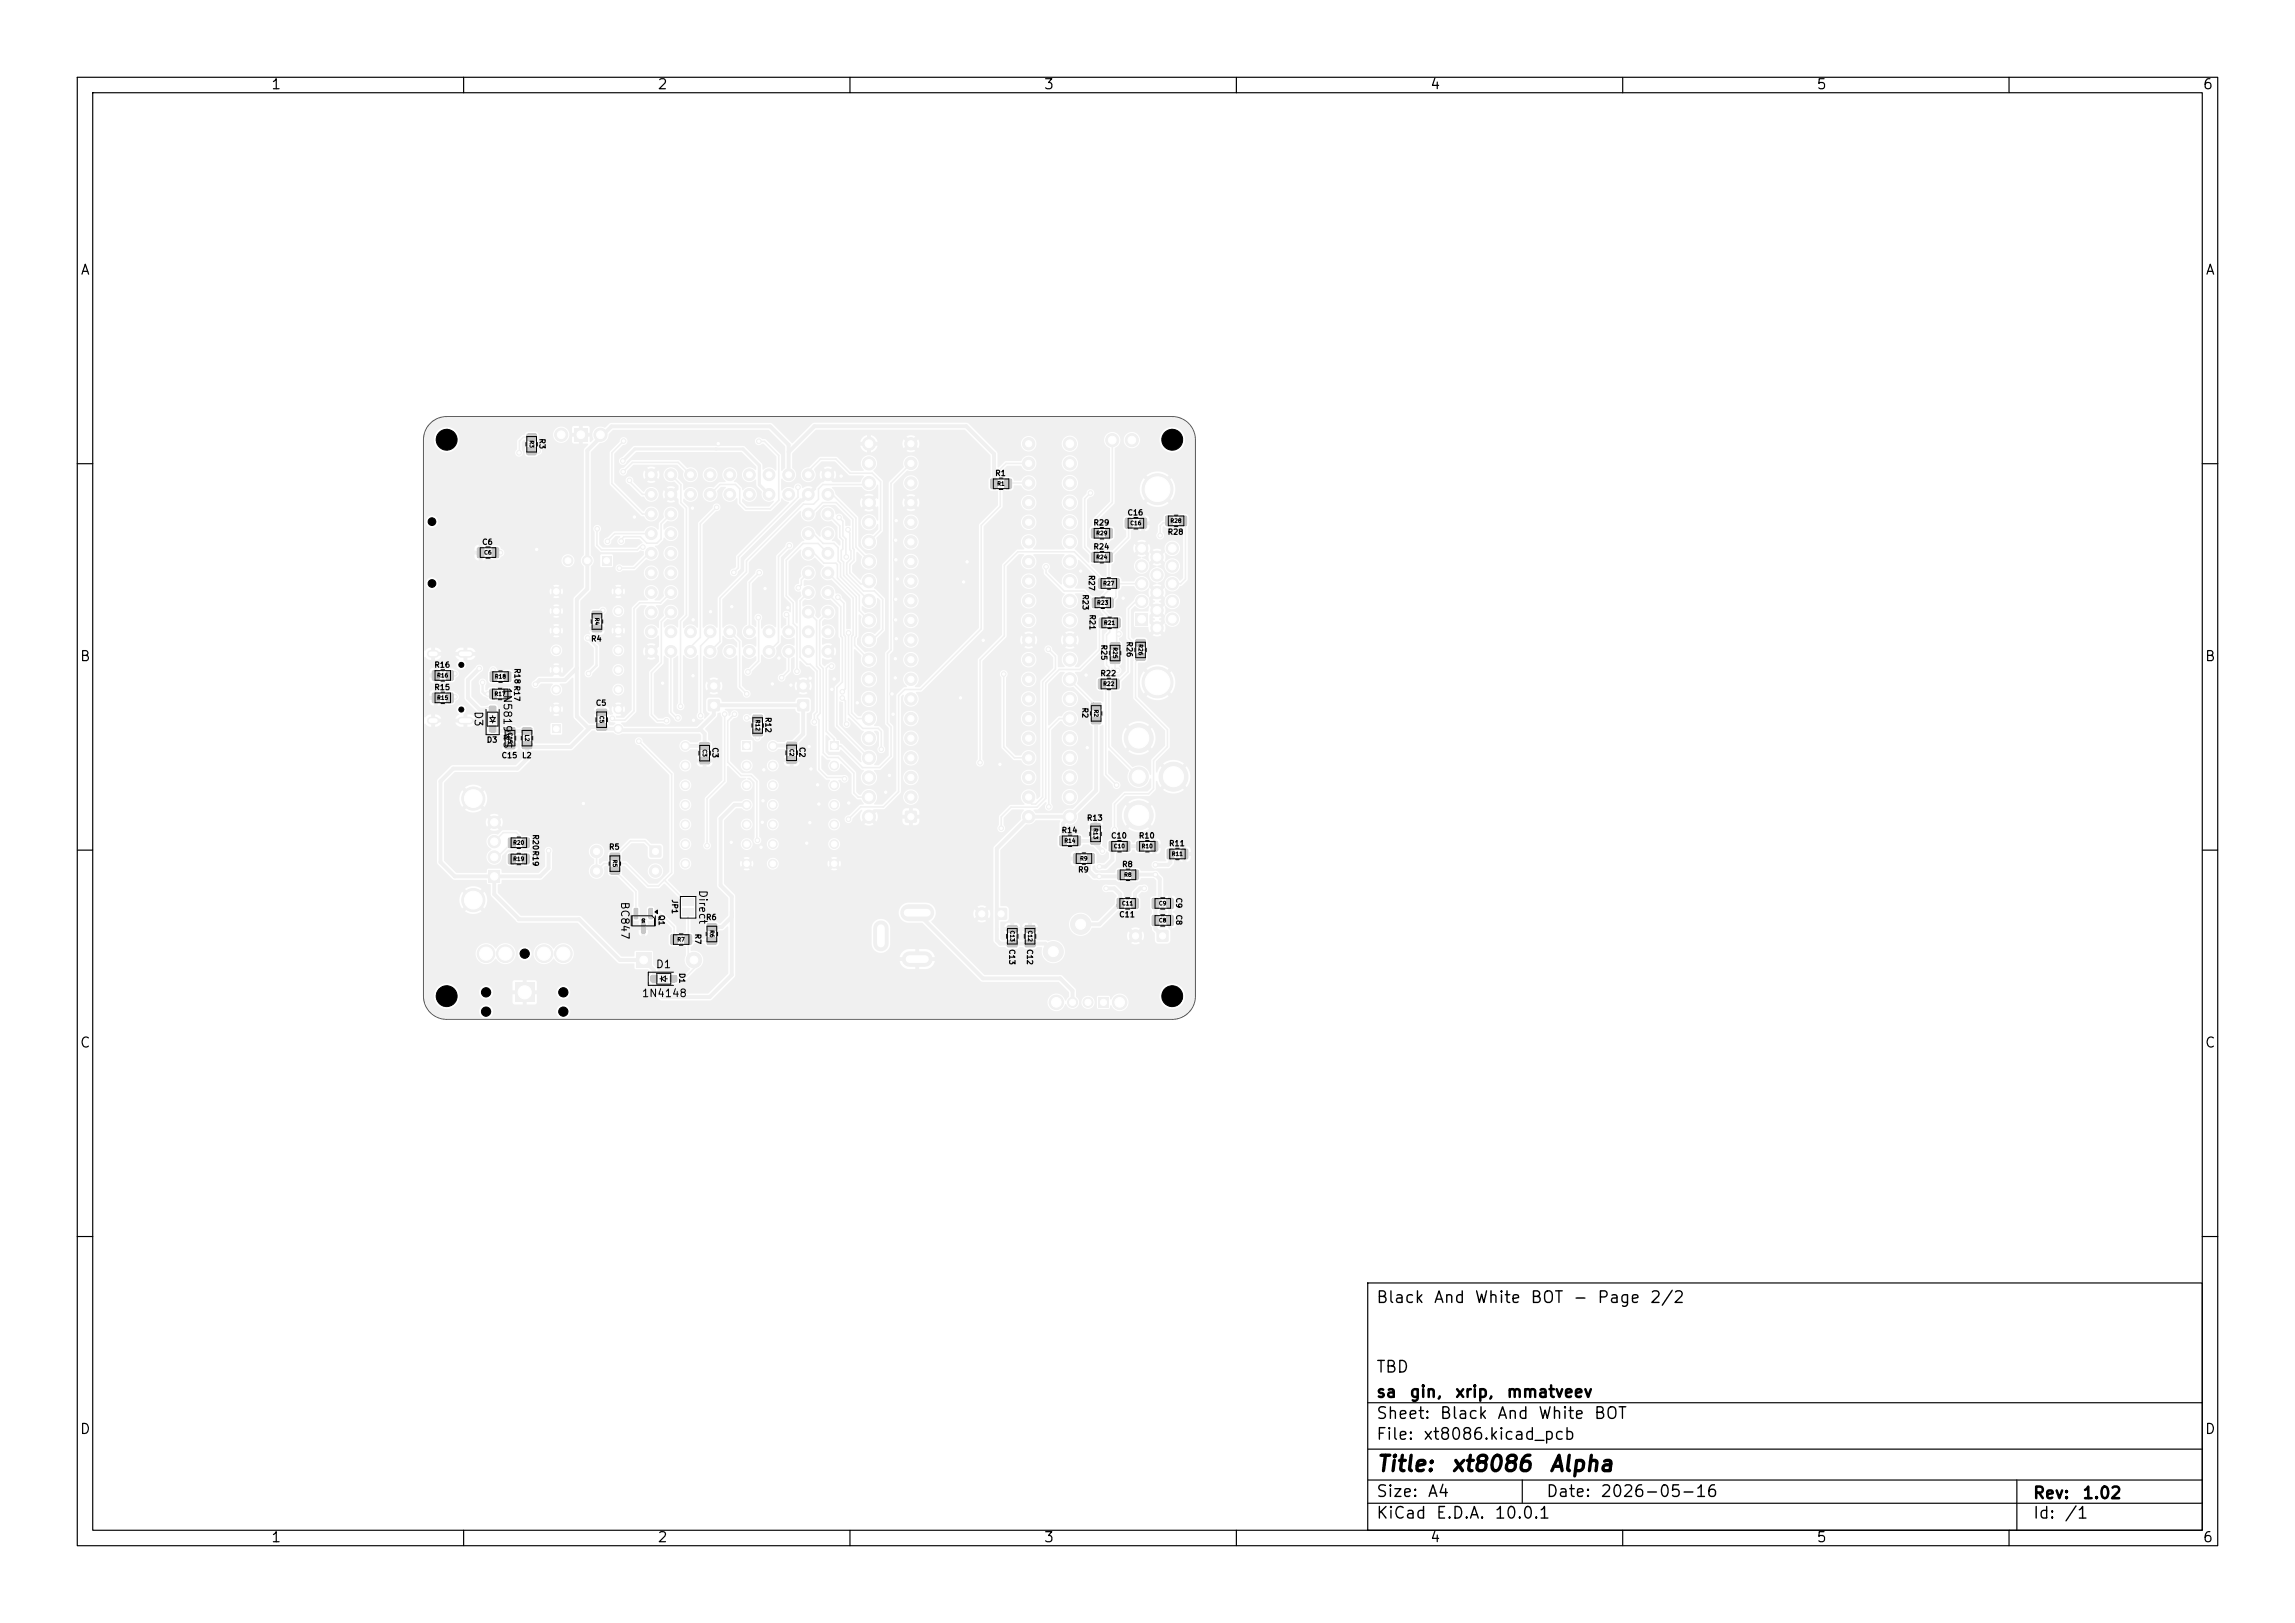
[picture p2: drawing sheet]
<svg xmlns="http://www.w3.org/2000/svg" width="297mm" height="210mm" viewBox="0 0 297 210" stroke-linecap="round" stroke-linejoin="round" font-family="sans-serif">
<defs><g id="words">
<g font-size="2">
<text x="178" y="190.9">Title:</text>
<text x="187.7" y="190.9">xt8086</text>
<text x="200.4" y="190.9">Alpha</text>
</g>
<g font-size="1.5">
<text x="178" y="169">Black</text>
<text x="185.4" y="169">And</text>
<text x="190.7" y="169">White</text>
<text x="198" y="169">BOT</text>
<text x="203.5" y="169">-</text>
<text x="206.6" y="169">Page</text>
<text x="213.4" y="169">2/2</text>
<text x="178" y="178">TBD</text>
<text x="178" y="184">Sheet:</text>
<text x="178" y="181.2">sa</text>
<text x="182.3" y="181.2">gin,</text>
<text x="186.2" y="184">Black</text>
<text x="188.2" y="181.2">xrip,</text>
<text x="193.7" y="184">And</text>
<text x="194.9" y="181.2">mmatveev</text>
<text x="199" y="184">White</text>
<text x="206.2" y="184">BOT</text>
<text x="178" y="186.7">File:</text>
<text x="184.1" y="186.7">xt8086.kicad_pcb</text>
<text x="178" y="196.9">KiCad</text>
<text x="178" y="194.1">Size:</text>
<text x="184.7" y="194.1">A4</text>
<text x="185.7" y="196.9">E.D.A.</text>
<text x="193.3" y="196.9">10.0.1</text>
<text x="200" y="194.1">Date:</text>
<text x="207" y="194.1">2026-05-16</text>
<text x="263" y="194.3">Rev:</text>
<text x="263" y="196.9">Id:</text>
<text x="267.1" y="196.9">/1</text>
<text x="269.4" y="194.3">1.02</text>
</g>
<g font-size="1.3">
<text x="35" y="11.9">1</text>
<text x="85" y="11.9">2</text>
<text x="135" y="11.9">3</text>
<text x="185" y="11.9">4</text>
<text x="235" y="11.9">5</text>
<text x="285" y="11.9">6</text>
<text x="10.3" y="35.9">A</text>
<text x="285.4" y="35.9">A</text>
<text x="10.3" y="85.9">B</text>
<text x="285.3" y="85.9">B</text>
<text x="10.3" y="135.9">C</text>
<text x="285.3" y="135.9">C</text>
<text x="10.3" y="185.9">D</text>
<text x="285.3" y="185.9">D</text>
<text x="35" y="199.9">1</text>
<text x="85" y="199.9">2</text>
<text x="135" y="199.9">3</text>
<text x="185" y="199.9">4</text>
<text x="235" y="199.9">5</text>
<text x="285" y="199.9">6</text>
</g>
<g font-size="1">
<text x="64.9" y="88.9" transform="rotate(90 64.9 88.9)">1N5819WS</text>
<text x="61.2" y="91.9" transform="rotate(90 61.2 91.9)">D3</text>
<text x="80.1" y="116.6" transform="rotate(90 80.1 116.6)">BC847</text>
<text x="90.2" y="115.1" transform="rotate(90 90.2 115.1)">Direct</text>
<text x="84.8" y="125.5">D1</text>
<text x="83" y="129.3">1N4148</text>
</g>
<g font-size=".7">
<text x="69.6" y="56.7" transform="rotate(90 69.6 56.7)">R3</text>
<text x="128.7" y="61.8">R1</text>
<text x="62.3" y="70.7">C6</text>
<text x="141.4" y="68.2">R29</text>
<text x="141.4" y="71.3">R24</text>
<text x="145.8" y="66.9">C16</text>
<text x="151" y="69.4">R28</text>
<text x="139.9" y="76.8" transform="rotate(90 139.9 76.8)">R23</text>
<text x="140.7" y="74.3" transform="rotate(90 140.7 74.3)">R27</text>
<text x="76.4" y="83.2">R4</text>
<text x="140.8" y="79.4" transform="rotate(90 140.8 79.4)">R21</text>
<text x="142.3" y="83.3" transform="rotate(90 142.3 83.3)">R25</text>
<text x="145.6" y="82.9" transform="rotate(90 145.6 82.9)">R26</text>
<text x="56.1" y="89.5">R15</text>
<text x="56.1" y="86.6">R16</text>
<text x="66.4" y="86.4" transform="rotate(90 66.4 86.4)">R18R17</text>
<text x="142.3" y="87.7">R22</text>
<text x="77" y="91.5">C5</text>
<text x="98.9" y="92.7" transform="rotate(90 98.9 92.7)">R12</text>
<text x="139.9" y="91.5" transform="rotate(90 139.9 91.5)">R2</text>
<text x="62.9" y="96.3">D3</text>
<text x="64.8" y="98.3">C15 L2</text>
<text x="92" y="96.6" transform="rotate(90 92 96.6)">C3</text>
<text x="103.3" y="96.6" transform="rotate(90 103.3 96.6)">C2</text>
<text x="68.8" y="107.9" transform="rotate(90 68.8 107.9)">R20R19</text>
<text x="137.3" y="108">R14</text>
<text x="140.6" y="106.4">R13</text>
<text x="78.7" y="110.1">R5</text>
<text x="139.5" y="113.1">R9</text>
<text x="143.7" y="108.7">C10</text>
<text x="145.2" y="112.4">R8</text>
<text x="147.3" y="108.7">R10</text>
<text x="151.2" y="109.7">R11</text>
<text x="85.1" y="118.3" transform="rotate(90 85.1 118.3)">Q1</text>
<text x="86.8" y="116.3" transform="rotate(90 86.8 116.3)">JP1</text>
<text x="91.3" y="119.2">R6</text>
<text x="144.8" y="118.9">C11</text>
<text x="152" y="116.1" transform="rotate(90 152 116.1)">C9</text>
<text x="152" y="118.3" transform="rotate(90 152 118.3)">C8</text>
<text x="87.7" y="125.8" transform="rotate(90 87.7 125.8)">D1</text>
<text x="89.8" y="120.7" transform="rotate(90 89.8 120.7)">R7</text>
<text x="130.4" y="122.7" transform="rotate(90 130.4 122.7)">C13</text>
<text x="132.7" y="122.7" transform="rotate(90 132.7 122.7)">C12</text>
</g>
<g font-size=".5">
<text x="68.4" y="56.9" transform="rotate(90 68.4 56.9)">R3</text>
<text x="129" y="63">R1</text>
<text x="62.6" y="71.9">C6</text>
<text x="141.8" y="69.4">R29</text>
<text x="146.2" y="68.1">C16</text>
<text x="151.4" y="67.8">R28</text>
<text x="141.8" y="72.5">R24</text>
<text x="142.7" y="75.9">R27</text>
<text x="76.9" y="79.9" transform="rotate(90 76.9 79.9)">R4</text>
<text x="141.9" y="78.4">R23</text>
<text x="142.8" y="81">R21</text>
<text x="143.9" y="83.7" transform="rotate(90 143.9 83.7)">R25</text>
<text x="147.2" y="83.3" transform="rotate(90 147.2 83.3)">R26</text>
<text x="56.5" y="87.8">R16</text>
<text x="64" y="87.9">R18</text>
<text x="142.7" y="88.9">R22</text>
<text x="56.5" y="90.7">R15</text>
<text x="63.9" y="90.2">R17</text>
<text x="65.6" y="94.7" transform="rotate(90 65.6 94.7)">C15</text>
<text x="67.8" y="95" transform="rotate(90 67.8 95)">L2</text>
<text x="77.5" y="92.6" transform="rotate(90 77.5 92.6)">C5</text>
<text x="97.7" y="93.1" transform="rotate(90 97.7 93.1)">R12</text>
<text x="141.5" y="91.8" transform="rotate(90 141.5 91.8)">R2</text>
<text x="90.8" y="96.9" transform="rotate(90 90.8 96.9)">C3</text>
<text x="102.1" y="96.9" transform="rotate(90 102.1 96.9)">C2</text>
<text x="141.4" y="107.1" transform="rotate(90 141.4 107.1)">R13</text>
<text x="66.3" y="111.5">R19</text>
<text x="66.3" y="109.4">R20</text>
<text x="79.2" y="111.2" transform="rotate(90 79.2 111.2)">R5</text>
<text x="137.7" y="109.2">R14</text>
<text x="139.7" y="111.5">R9</text>
<text x="144.1" y="109.9">C10</text>
<text x="145.4" y="113.6">R8</text>
<text x="147.7" y="109.9">R10</text>
<text x="151.6" y="110.9">R11</text>
<text x="145.1" y="117.3">C11</text>
<text x="149.9" y="119.5">C8</text>
<text x="149.9" y="117.3">C9</text>
<text x="87.6" y="121.9">R7</text>
<text x="91.8" y="120.3" transform="rotate(90 91.8 120.3)">R6</text>
<text x="130.6" y="120.4" transform="rotate(90 130.6 120.4)">C13</text>
<text x="132.9" y="120.4" transform="rotate(90 132.9 120.4)">C12</text>
</g>
<text font-size=".3" x="83" y="118.8" transform="rotate(90 83 118.8)">Q1</text>
</g></defs>
<g fill="#f0f0f0" stroke="#f0f0f0" stroke-width=".13">
<circle cx="146.5" cy="56.9" r=".85"/>
<circle cx="143.9" cy="56.9" r=".85"/>
<circle cx="77.7" cy="56.3" r=".85"/>
</g>
<path d="M74.3 55.4h1.7v1.7h-1.7z" fill="#f0f0f0"/>
<circle cx="72.6" cy="56.3" r=".85" fill="#f0f0f0" stroke="#f0f0f0" stroke-width=".13"/>
<g fill="#f0f0f0">
<path d="M91.5 119.5l.2-.1h1l.1 .3v.6l-.2 .2-1-.1-.2-.2z"/>
<path d="M91.5 121.3h.2h1l.1 .2v.6l-.2 .2h-1l-.2-.3z"/>
</g>
<g fill="#f0f0f0" stroke="#f0f0f0" stroke-width=".13">
<circle cx="138.5" cy="57.4" r=".85"/>
<circle cx="138.5" cy="60" r=".85"/>
<circle cx="138.5" cy="62.5" r=".85"/>
<circle cx="138.5" cy="65" r=".85"/>
<circle cx="138.5" cy="67.6" r=".85"/>
<circle cx="138.5" cy="70.1" r=".85"/>
<circle cx="138.5" cy="72.7" r=".85"/>
<circle cx="138.5" cy="75.2" r=".85"/>
<circle cx="138.5" cy="77.7" r=".85"/>
<circle cx="138.5" cy="80.3" r=".85"/>
<circle cx="138.5" cy="82.8" r=".85"/>
<circle cx="138.5" cy="85.4" r=".85"/>
<circle cx="138.5" cy="87.9" r=".85"/>
<circle cx="138.5" cy="90.4" r=".85"/>
<circle cx="138.5" cy="93" r=".85"/>
<circle cx="138.5" cy="95.5" r=".85"/>
<circle cx="138.5" cy="98.1" r=".85"/>
<circle cx="138.5" cy="100.6" r=".85"/>
<circle cx="138.5" cy="103.1" r=".85"/>
<circle cx="138.5" cy="105.7" r=".85"/>
<circle cx="112.5" cy="57.4" r=".85"/>
<circle cx="112.5" cy="60" r=".85"/>
<circle cx="112.5" cy="62.5" r=".85"/>
<circle cx="112.5" cy="65" r=".85"/>
<circle cx="112.5" cy="67.6" r=".85"/>
<circle cx="112.5" cy="70.1" r=".85"/>
<circle cx="112.5" cy="72.7" r=".85"/>
<circle cx="112.5" cy="75.2" r=".85"/>
<circle cx="112.5" cy="77.7" r=".85"/>
<circle cx="112.5" cy="80.3" r=".85"/>
<circle cx="112.5" cy="82.8" r=".85"/>
<circle cx="112.5" cy="85.4" r=".85"/>
<circle cx="112.5" cy="87.9" r=".85"/>
<circle cx="112.5" cy="90.4" r=".85"/>
<circle cx="112.5" cy="93" r=".85"/>
<circle cx="112.5" cy="95.5" r=".85"/>
<circle cx="112.5" cy="98.1" r=".85"/>
<circle cx="112.5" cy="100.6" r=".85"/>
<circle cx="112.5" cy="103.1" r=".85"/>
<circle cx="112.5" cy="105.7" r=".85"/>
<circle cx="70.4" cy="123.4" r="1.15"/>
<circle cx="65.4" cy="123.4" r="1.15"/>
<circle cx="72.9" cy="123.4" r="1.15"/>
<circle cx="62.9" cy="123.4" r="1.15"/>
</g>
<path d="M66.6 127.1h2.6v2.6h-2.6z" fill="#f0f0f0"/>
<path d="M55.8 84.6h.6M55.8 93.2h.6M59.7 84.6h1.1M59.7 93.2h1.1" fill="none" stroke="#f0f0f0" stroke-width="1"/>
<g fill="#f0f0f0" stroke="#f0f0f0" stroke-width=".13">
<circle cx="133.1" cy="105.7" r=".8"/>
<circle cx="133.1" cy="103.1" r=".8"/>
<circle cx="133.1" cy="100.6" r=".8"/>
<circle cx="133.1" cy="98.1" r=".8"/>
<circle cx="133.1" cy="95.5" r=".8"/>
<circle cx="133.1" cy="93" r=".8"/>
<circle cx="133.1" cy="90.4" r=".8"/>
<circle cx="133.1" cy="87.9" r=".8"/>
<circle cx="133.1" cy="85.4" r=".8"/>
<circle cx="133.1" cy="82.8" r=".8"/>
<circle cx="133.1" cy="80.3" r=".8"/>
<circle cx="133.1" cy="77.7" r=".8"/>
<circle cx="133.1" cy="75.2" r=".8"/>
<circle cx="133.1" cy="72.7" r=".8"/>
<circle cx="133.1" cy="70.1" r=".8"/>
<circle cx="133.1" cy="67.6" r=".8"/>
<circle cx="133.1" cy="65" r=".8"/>
<circle cx="133.1" cy="62.5" r=".8"/>
<circle cx="133.1" cy="60" r=".8"/>
<circle cx="133.1" cy="57.4" r=".8"/>
<circle cx="117.9" cy="57.4" r=".8"/>
<circle cx="117.9" cy="60" r=".8"/>
<circle cx="117.9" cy="62.5" r=".8"/>
<circle cx="117.9" cy="65" r=".8"/>
<circle cx="117.9" cy="67.6" r=".8"/>
<circle cx="117.9" cy="70.1" r=".8"/>
<circle cx="117.9" cy="72.7" r=".8"/>
<circle cx="117.9" cy="75.2" r=".8"/>
<circle cx="117.9" cy="77.7" r=".8"/>
<circle cx="117.9" cy="80.3" r=".8"/>
<circle cx="117.9" cy="82.8" r=".8"/>
<circle cx="117.9" cy="85.4" r=".8"/>
<circle cx="117.9" cy="87.9" r=".8"/>
<circle cx="117.9" cy="90.4" r=".8"/>
<circle cx="117.9" cy="93" r=".8"/>
<circle cx="117.9" cy="95.5" r=".8"/>
<circle cx="117.9" cy="98.1" r=".8"/>
<circle cx="117.9" cy="100.6" r=".8"/>
<circle cx="117.9" cy="103.1" r=".8"/>
</g>
<g fill="#f0f0f0">
<path d="M117.2 105l.1-.1 1.3 .1 .1 .1-.1 1.3-.2 .1-1.2-.1-.1-.2z"/>
<path d="M96.1 96h1.1v1.1h-1.1z"/>
</g>
<g fill="#f0f0f0" stroke="#f0f0f0" stroke-width=".13">
<circle cx="96.6" cy="99.1" r=".56"/>
<circle cx="96.6" cy="101.6" r=".56"/>
<circle cx="96.6" cy="104.1" r=".56"/>
<circle cx="96.6" cy="106.7" r=".56"/>
<circle cx="96.6" cy="109.2" r=".56"/>
<circle cx="96.6" cy="111.8" r=".56"/>
<circle cx="88.7" cy="111.8" r=".56"/>
<circle cx="88.7" cy="109.2" r=".56"/>
<circle cx="88.7" cy="106.7" r=".56"/>
<circle cx="88.7" cy="104.1" r=".56"/>
<circle cx="88.7" cy="101.6" r=".56"/>
<circle cx="88.7" cy="99.1" r=".56"/>
<circle cx="88.7" cy="96.5" r=".56"/>
</g>
<path d="M84.1 109.4h.2h1.3v.2v1.3l-.2 .1-1.3-.1-.1-.2z" fill="#f0f0f0"/>
<g fill="#f0f0f0" stroke="#f0f0f0" stroke-width=".13">
<circle cx="84.8" cy="112.7" r=".8"/>
<circle cx="77.2" cy="112.7" r=".8"/>
<circle cx="77.2" cy="110.2" r=".8"/>
</g>
<path d="M77.9 71.9h1.2v1.3h-1.2z" fill="#f0f0f0"/>
<g fill="#f0f0f0" stroke="#f0f0f0" stroke-width=".13">
<circle cx="76" cy="72.5" r=".63"/>
<circle cx="73.5" cy="72.5" r=".63"/>
<circle cx="147.4" cy="100.5" r="1.25"/>
<circle cx="147.4" cy="105.5" r="1.87"/>
<circle cx="151.9" cy="100.5" r="1.87"/>
<circle cx="147.4" cy="95.5" r="1.87"/>
</g>
<path d="M82.3 123.2h2v2h-2z" fill="#f0f0f0"/>
<circle cx="89.8" cy="124.2" r="1" fill="#f0f0f0" stroke="#f0f0f0" stroke-width=".13"/>
<path d="M63.2 112.6h1.5v1.6h-1.5z" fill="#f0f0f0"/>
<g fill="#f0f0f0" stroke="#f0f0f0" stroke-width=".13">
<circle cx="64" cy="110.9" r=".8"/>
<circle cx="64" cy="108.9" r=".8"/>
<circle cx="64" cy="106.4" r=".8"/>
<circle cx="61.3" cy="116.5" r="1.5"/>
<circle cx="61.3" cy="103.3" r="1.5"/>
</g>
<path d="M91.7 90.5h.1h1.3l.1 .2-.1 1.3-.2 .1-1.2-.1-.1-.2z" fill="#f0f0f0"/>
<g fill="#f0f0f0" stroke="#f0f0f0" stroke-width=".13">
<circle cx="92.4" cy="88.8" r=".8"/>
<circle cx="139.8" cy="119.6" r="1.3"/>
<circle cx="136.3" cy="123.1" r="1.3"/>
</g>
<path d="M117.6 118.1h2.2" fill="none" stroke="#f0f0f0" stroke-width="2.2"/>
<path d="M114 120.1v2M117.7 124.1h2" fill="none" stroke="#f0f0f0" stroke-width="2"/>
<path d="M149.7 120.4l.2-.1 1.3 .1 .1 .2-.1 1.2-.2 .1-1.3-.1v-.1z" fill="#f0f0f0"/>
<g fill="#f0f0f0" stroke="#f0f0f0" stroke-width=".13">
<circle cx="147" cy="121.1" r=".8"/>
<circle cx="149.8" cy="63.3" r="2"/>
<circle cx="149.8" cy="88.3" r="2"/>
</g>
<path d="M147 79.3h1.6v1.6h-1.6z" fill="#f0f0f0"/>
<g fill="#f0f0f0" stroke="#f0f0f0" stroke-width=".13">
<circle cx="147.8" cy="77.8" r=".8"/>
<circle cx="147.8" cy="75.5" r=".8"/>
<circle cx="147.8" cy="73.2" r=".8"/>
<circle cx="147.8" cy="71" r=".8"/>
<circle cx="149.7" cy="81.3" r=".8"/>
<circle cx="149.7" cy="79" r=".8"/>
<circle cx="149.7" cy="76.7" r=".8"/>
<circle cx="149.7" cy="74.4" r=".8"/>
<circle cx="149.7" cy="72.1" r=".8"/>
<circle cx="151.7" cy="80.1" r=".8"/>
<circle cx="151.7" cy="77.8" r=".8"/>
<circle cx="151.7" cy="75.5" r=".8"/>
<circle cx="151.7" cy="73.2" r=".8"/>
<circle cx="151.7" cy="71" r=".8"/>
</g>
<path d="M71.4 93.7h1.2v1.2h-1.2z" fill="#f0f0f0"/>
<g fill="#f0f0f0" stroke="#f0f0f0" stroke-width=".13">
<circle cx="72" cy="91.8" r=".56"/>
<circle cx="72" cy="89.2" r=".56"/>
<circle cx="72" cy="86.7" r=".56"/>
<circle cx="72" cy="84.2" r=".56"/>
<circle cx="72" cy="81.6" r=".56"/>
<circle cx="72" cy="79.1" r=".56"/>
<circle cx="72" cy="76.5" r=".56"/>
<circle cx="80" cy="76.5" r=".57"/>
<circle cx="80" cy="79.1" r=".57"/>
<circle cx="80" cy="81.6" r=".57"/>
<circle cx="80" cy="84.2" r=".57"/>
<circle cx="80" cy="86.7" r=".57"/>
<circle cx="80" cy="89.2" r=".57"/>
<circle cx="80" cy="91.8" r=".57"/>
<circle cx="80" cy="94.3" r=".57"/>
</g>
<path d="M103.2 90.5h.2h1.3v.2v1.3l-.2 .1-1.3-.1-.1-.2z" fill="#f0f0f0"/>
<circle cx="103.9" cy="88.8" r=".8" fill="#f0f0f0" stroke="#f0f0f0" stroke-width=".13"/>
<path d="M142.2 129.1h1.3v1.3h-1.3z" fill="#f0f0f0"/>
<g fill="#f0f0f0" stroke="#f0f0f0" stroke-width=".13">
<circle cx="140.8" cy="129.7" r=".65"/>
<circle cx="138.8" cy="129.7" r=".65"/>
<circle cx="144.9" cy="129.7" r=".94"/>
<circle cx="136.7" cy="129.7" r=".94"/>
</g>
<path d="M128.8 117.5l.2-.1 1.3 .1 .1 .2-.1 1.3h-.2h-1.3v-.2z" fill="#f0f0f0"/>
<circle cx="127.1" cy="118.2" r=".8" fill="#f0f0f0" stroke="#f0f0f0" stroke-width=".13"/>
<path d="M107.4 96h1.1v1.1h-1.1z" fill="#f0f0f0"/>
<g fill="#f0f0f0" stroke="#f0f0f0" stroke-width=".13">
<circle cx="108" cy="99.1" r=".56"/>
<circle cx="108" cy="101.6" r=".56"/>
<circle cx="108" cy="104.1" r=".56"/>
<circle cx="108" cy="106.7" r=".56"/>
<circle cx="108" cy="109.2" r=".56"/>
<circle cx="108" cy="111.8" r=".56"/>
<circle cx="100" cy="111.8" r=".56"/>
<circle cx="100" cy="109.2" r=".56"/>
<circle cx="100" cy="106.7" r=".56"/>
<circle cx="100" cy="104.1" r=".56"/>
<circle cx="100" cy="101.6" r=".56"/>
<circle cx="100" cy="99.1" r=".56"/>
<circle cx="100" cy="96.5" r=".56"/>
</g>
<g fill="#f0f0f0">
<path d="M88.3 117.6h1.5v1h-1.5z"/>
<path d="M88.3 116.3h1.5v1h-1.5z"/>
<path d="M132.7 119.8l.1-.1h1.1l.1 .3v.5l-.2 .2h-1.1l-.1-.2z"/>
<path d="M132.7 121.7l.1-.1h1.1l.1 .3v.5l-.2 .2h-1.1l-.1-.2z"/>
<path d="M149.1 118.4h.7l.2 .1v1.1l-.1 .2h-.6l-.3-.1v-1.1z"/>
<path d="M151 118.4h.7l.2 .1v1.1l-.1 .2h-.6l-.3-.1v-1.1z"/>
<path d="M142.2 74.9l.7-.1 .2 .2v1l-.2 .2h-.6l-.2-.2v-.9z"/>
<path d="M144 74.9l.7-.1 .2 .2v1l-.1 .2h-.6l-.3-.2v-.9z"/>
<path d="M141.3 68.4l.7-.1 .2 .2v1l-.2 .2h-.6l-.2-.2v-.9z"/>
<path d="M143.1 68.4l.7-.1 .2 .2v1l-.1 .2h-.6l-.3-.2v-.9z"/>
<path d="M67.6 110.5h.7l.3 .1v1l-.2 .2-.6 .1-.2-.2-.1-1z"/>
<path d="M65.8 110.5h.7l.2 .1v1l-.1 .2-.6 .1-.3-.2v-1z"/>
<path d="M141.4 77.4l.7-.1 .2 .2v1l-.1 .2h-.7l-.2-.2v-.9z"/>
<path d="M143.2 77.4l.7-.1 .2 .2v1l-.1 .2h-.6l-.3-.2v-.9z"/>
<path d="M143.7 85l.2-.1h.9l.2 .3v.6l-.2 .1h-1l-.2-.2z"/>
<path d="M143.7 83.1h.2h.9l.2 .2v.6l-.2 .2h-1l-.2-.2z"/>
<path d="M141.2 106.5h.1h1l.2 .2v.6l-.3 .2h-1l-.1-.2z"/>
<path d="M141.2 108.4l.1-.1h1l.2 .3v.6l-.3 .1h-1l-.1-.2z"/>
<path d="M56 89.7l.7-.1 .2 .2v1l-.2 .2h-.6l-.2-.2v-.9z"/>
<path d="M57.8 89.7l.7-.1 .2 .2v1l-.1 .2h-.6l-.3-.2v-.9z"/>
<path d="M152.7 66.8l.7-.1 .2 .2v1l-.1 .2h-.6l-.3-.2v-.9z"/>
<path d="M150.9 66.8l.7-.1 .2 .2v1l-.2 .2h-.6l-.2-.2v-.9z"/>
<path d="M88.6 120.9h.7l.3 .1v1l-.2 .3h-.6l-.2-.2v-1z"/>
<path d="M86.8 120.9h.7l.2 .1 .1 1-.2 .3h-.6l-.3-.2v-1z"/>
<path d="M78.9 110.4l.2-.1h1l.2 .3v.6l-.3 .1h-1l-.1-.2z"/>
<path d="M78.9 112.2l.2-.1 1 .1 .2 .2v.6l-.3 .2h-1l-.1-.3z"/>
<path d="M83.9 117.5h.5l.1 .1v1.2l-.1 .1-.3 .1-.2-.1z"/>
<path d="M82 117.5h.5l.1 .1v1.2l-.1 .1-.3 .1-.2-.1z"/>
<path d="M83 119.4h.4h.1l.1 1.3-.1 .1h-.4l-.1-.1z"/>
<path d="M145.6 67h.7l.2 .1 .1 1.1-.2 .2h-.6l-.2-.1v-1.1z"/>
<path d="M147.5 67h.7l.2 .1 .1 1.1-.2 .2h-.6l-.2-.1v-1.1z"/>
<path d="M141.3 71.5l.7-.1 .2 .2v1l-.2 .2h-.6l-.2-.2v-.9z"/>
<path d="M143.1 71.5l.7-.1 .2 .2v1l-.1 .2h-.6l-.3-.2v-.9z"/>
<path d="M143.5 108.9l.7-.1 .3 .2v1l-.2 .2h-.6l-.2-.2v-.9z"/>
<path d="M145.4 108.9l.7-.1 .2 .2v1l-.2 .2h-.6l-.2-.2v-.9z"/>
<path d="M97.4 92.5h.2h1l.2 .2-.1 .6-.2 .2h-1l-.1-.3z"/>
<path d="M97.4 94.3h.2h1l.2 .2-.1 .6-.2 .2h-1l-.1-.2z"/>
<path d="M84.2 126.2l.2-.1 .7 .1 .1 .2-.1 .7h-.2h-.7v-.2z"/>
<path d="M86.7 126.2l.2-.1 .7 .1 .1 .2-.1 .7h-.2h-.7v-.2z"/>
<path d="M65.3 86.9h.7l.2 .1v1l-.2 .2-.6 .1-.2-.2v-1z"/>
<path d="M63.4 86.9h.7l.3 .1v1l-.2 .2-.6 .1-.2-.2v-1z"/>
<path d="M137.1 108.2l.7-.1 .3 .2v1l-.2 .2h-.6l-.2-.2v-.9z"/>
<path d="M139 108.2l.7-.1 .2 .2v1l-.2 .2h-.6l-.2-.2v-.9z"/>
<path d="M67.6 108.4h.7l.3 .1v1l-.2 .2-.6 .1-.2-.2-.1-1z"/>
<path d="M65.8 108.4h.7l.2 .1v1l-.1 .2-.6 .1-.3-.2v-1z"/>
<path d="M61.8 70.8h.7l.2 .1v1.1l-.2 .2h-.5l-.3-.1v-1.1z"/>
<path d="M63.7 70.8h.7l.2 .1v1.1l-.2 .2h-.5l-.3-.1v-1.1z"/>
<path d="M90.5 96.1l.2-.1h1.1l.1 .3v.6l-.2 .1h-1.1l-.1-.2z"/>
<path d="M90.5 98l.2-.1h1.1l.1 .3v.6l-.2 .1h-1.1l-.1-.2z"/>
<path d="M142.2 87.9l.7-.1 .2 .2v1l-.2 .2h-.6l-.2-.2v-.9z"/>
<path d="M144 87.9l.7-.1 .2 .2v1l-.1 .2h-.6l-.3-.2v-.9z"/>
<path d="M63.3 93.9l.2-.1 .7 .1 .1 .2-.1 .6-.2 .1-.7-.1v-.1z"/>
<path d="M63.3 91.4l.2-.1 .7 .1 .1 .2-.1 .6-.2 .1-.7-.1v-.1z"/>
<path d="M130.4 121.7l.1-.1h1.1l.1 .3v.5l-.2 .2h-1.1l-.1-.2z"/>
<path d="M130.4 119.8l.1-.1h1.1l.1 .3v.5l-.2 .2h-1.1l-.1-.2z"/>
<path d="M147.1 108.9l.7-.1 .3 .2v1l-.2 .2h-.6l-.2-.2v-.9z"/>
<path d="M149 108.9l.7-.1 .2 .2v1l-.2 .2h-.6l-.2-.2v-.9z"/>
<path d="M68.2 56.1h.2h.9l.2 .2v.6l-.2 .2h-1l-.2-.3z"/>
<path d="M68.2 58l.2-.1h.9l.2 .2v.7l-.2 .1h-1l-.2-.2z"/>
<path d="M56 86.8l.7-.1 .2 .2v1l-.2 .2h-.6l-.2-.2v-.9z"/>
<path d="M57.8 86.8l.7-.1 .2 .2v1l-.1 .2h-.6l-.3-.2v-.9z"/>
<path d="M146.5 116.2h.6l.3 .1v1.1l-.2 .2h-.6l-.2-.1v-1.1z"/>
<path d="M144.6 116.2h.6l.3 .1v1.1l-.2 .2h-.6l-.2-.1v-1.1z"/>
<path d="M147 84.6l.2-.1h.9l.2 .3v.6l-.2 .1h-1l-.2-.2z"/>
<path d="M147 82.7h.2h.9l.2 .2v.6l-.2 .2h-1l-.2-.2z"/>
<path d="M140.8 110.5l.7-.1 .2 .2v1l-.2 .2h-.6l-.2-.2v-.9z"/>
<path d="M138.9 110.5l.7-.1 .3 .2v1l-.2 .2h-.6l-.2-.2v-.9z"/>
<path d="M128.2 62l.7-.1 .2 .2 .1 1-.2 .2h-.6l-.3-.2v-.9z"/>
<path d="M130 62l.7-.1 .3 .2v1l-.2 .2h-.6l-.2-.2v-.9z"/>
<path d="M142.3 80l.7-.1 .2 .2v1l-.2 .2h-.6l-.2-.2v-.9z"/>
<path d="M144.1 80l.7-.1 .2 .2v1l-.1 .2h-.6l-.3-.2v-.9z"/>
<path d="M149.1 116.2h.7l.2 .1v1.1l-.1 .2h-.6l-.3-.1v-1.1z"/>
<path d="M151 116.2h.7l.2 .1v1.1l-.1 .2h-.6l-.3-.1v-1.1z"/>
<path d="M101.8 96h.2h1l.2 .2v.6l-.3 .2-1-.1-.2-.2z"/>
<path d="M101.8 97.9h.2h1l.2 .2v.6l-.3 .2-1-.1-.2-.2z"/>
<path d="M76.6 80.9l.2-.1h1l.2 .3-.1 .6-.2 .1h-1l-.1-.2z"/>
<path d="M76.6 79.1l.2-.1h1l.2 .2-.1 .7-.2 .1h-1l-.1-.2z"/>
<path d="M67.6 96l.2-.1h.9l.2 .3v.6l-.2 .1h-1l-.2-.2z"/>
<path d="M67.6 94.2l.2-.1h.9l.2 .2v.7l-.2 .1h-1l-.2-.2z"/>
<path d="M144.6 112.6l.7-.1 .3 .2v1l-.2 .2h-.6l-.2-.2v-.9z"/>
<path d="M146.5 112.6l.7-.1 .2 .2v1l-.2 .2h-.6l-.2-.2v-.9z"/>
<path d="M141.2 92.8l.2-.1h1l.2 .3-.1 .6-.2 .1h-1l-.1-.2z"/>
<path d="M141.2 91l.2-.1h1l.2 .2-.1 .7-.2 .1h-1l-.1-.2z"/>
<path d="M151 109.9l.7-.1 .3 .2v1l-.2 .2h-.6l-.2-.2v-.9z"/>
<path d="M152.9 109.9l.7-.1 .2 .2v1l-.2 .2h-.6l-.2-.2v-.9z"/>
<path d="M65.4 94.1h.1h1.1l.1 .2v.6l-.2 .2-1.1-.1-.1-.2z"/>
<path d="M65.4 96h.1h1.1l.1 .2v.6l-.2 .2-1.1-.1-.1-.2z"/>
<path d="M77.2 91.7h.2h1l.2 .2v.6l-.3 .2h-1l-.2-.3z"/>
<path d="M77.2 93.6h.2h1l.2 .2v.6l-.3 .2h-1l-.2-.3z"/>
<path d="M65.2 89.2l.7-.1 .2 .2 .1 1-.2 .2h-.6l-.3-.2v-.9z"/>
<path d="M63.4 89.2l.7-.1 .2 .2v1l-.1 .2h-.6l-.3-.2v-.9z"/>
</g>
<g fill="#f0f0f0" stroke="#f0f0f0" stroke-width=".13">
<circle cx="107.1" cy="61.4" r=".76"/>
<circle cx="104.6" cy="64" r=".76"/>
<circle cx="107.1" cy="64" r=".76"/>
<circle cx="104.6" cy="66.5" r=".76"/>
<circle cx="107.1" cy="66.5" r=".76"/>
<circle cx="104.6" cy="69" r=".76"/>
<circle cx="107.1" cy="69" r=".76"/>
<circle cx="104.6" cy="71.6" r=".76"/>
<circle cx="107.1" cy="71.6" r=".76"/>
<circle cx="104.6" cy="74.1" r=".76"/>
<circle cx="107.1" cy="74.1" r=".76"/>
<circle cx="104.6" cy="76.7" r=".76"/>
<circle cx="107.1" cy="76.7" r=".76"/>
<circle cx="104.6" cy="79.2" r=".76"/>
<circle cx="107.1" cy="79.2" r=".76"/>
<circle cx="104.6" cy="81.7" r=".76"/>
<circle cx="107.1" cy="81.7" r=".76"/>
<circle cx="104.6" cy="84.3" r=".76"/>
<circle cx="107.1" cy="84.3" r=".76"/>
<circle cx="102.1" cy="84.3" r=".76"/>
<circle cx="102.1" cy="81.7" r=".76"/>
<circle cx="99.5" cy="84.3" r=".76"/>
<circle cx="99.5" cy="81.7" r=".76"/>
<circle cx="97" cy="84.3" r=".76"/>
<circle cx="97" cy="81.7" r=".76"/>
<circle cx="94.4" cy="84.3" r=".76"/>
<circle cx="94.4" cy="81.7" r=".76"/>
<circle cx="91.9" cy="84.3" r=".76"/>
<circle cx="91.9" cy="81.7" r=".76"/>
<circle cx="89.4" cy="84.3" r=".76"/>
<circle cx="89.4" cy="81.7" r=".76"/>
<circle cx="86.8" cy="84.3" r=".76"/>
<circle cx="86.8" cy="81.7" r=".76"/>
<circle cx="84.3" cy="84.3" r=".76"/>
<circle cx="84.3" cy="81.7" r=".76"/>
<circle cx="86.8" cy="79.2" r=".76"/>
<circle cx="84.3" cy="79.2" r=".76"/>
<circle cx="86.8" cy="76.7" r=".76"/>
<circle cx="84.3" cy="76.7" r=".76"/>
<circle cx="86.8" cy="74.1" r=".76"/>
<circle cx="84.3" cy="74.1" r=".76"/>
<circle cx="86.8" cy="71.6" r=".76"/>
<circle cx="84.3" cy="71.6" r=".76"/>
<circle cx="86.8" cy="69" r=".76"/>
<circle cx="84.3" cy="69" r=".76"/>
<circle cx="86.8" cy="66.5" r=".76"/>
<circle cx="84.3" cy="66.5" r=".76"/>
<circle cx="84.3" cy="64" r=".76"/>
<circle cx="86.8" cy="64" r=".76"/>
<circle cx="84.3" cy="61.4" r=".76"/>
<circle cx="86.8" cy="61.4" r=".76"/>
<circle cx="89.4" cy="64" r=".76"/>
<circle cx="89.4" cy="61.4" r=".76"/>
<circle cx="91.9" cy="64" r=".76"/>
<circle cx="91.9" cy="61.4" r=".76"/>
<circle cx="94.4" cy="61.4" r=".76"/>
<circle cx="94.4" cy="64" r=".76"/>
<circle cx="97" cy="61.4" r=".76"/>
<circle cx="97" cy="64" r=".76"/>
<circle cx="99.5" cy="61.4" r=".76"/>
<circle cx="99.5" cy="64" r=".76"/>
<circle cx="102.1" cy="61.4" r=".76"/>
<circle cx="102.1" cy="64" r=".76"/>
<circle cx="104.6" cy="61.4" r=".76"/>
<circle cx="98.9" cy="99.6" r=".3"/>
<circle cx="98.7" cy="103.6" r=".3"/>
<circle cx="103.3" cy="76.1" r=".3"/>
<circle cx="102" cy="78.6" r=".3"/>
<circle cx="100.8" cy="85.1" r=".3"/>
<circle cx="110.9" cy="90.9" r=".3"/>
<circle cx="115.4" cy="89.8" r=".3"/>
<circle cx="116" cy="67.4" r=".3"/>
<circle cx="115.9" cy="69.9" r=".3"/>
<circle cx="115.9" cy="72.4" r=".3"/>
<circle cx="116.1" cy="74.9" r=".3"/>
<circle cx="115.9" cy="77.6" r=".3"/>
<circle cx="115.9" cy="87.7" r=".3"/>
<circle cx="104.7" cy="96.6" r=".3"/>
<circle cx="106" cy="104" r=".3"/>
<circle cx="109.8" cy="103.9" r=".3"/>
<circle cx="115.9" cy="80.2" r=".3"/>
<circle cx="116" cy="82.6" r=".3"/>
<circle cx="115.9" cy="85.2" r=".3"/>
<circle cx="115.6" cy="92.4" r=".3"/>
<circle cx="75.5" cy="104" r=".3"/>
<circle cx="114.6" cy="102.5" r=".3"/>
<circle cx="107.7" cy="89.2" r=".3"/>
<circle cx="104.9" cy="87.8" r=".3"/>
<circle cx="100" cy="88.5" r=".3"/>
<circle cx="102.4" cy="88.7" r=".3"/>
<circle cx="98.7" cy="106.4" r=".3"/>
<circle cx="98.5" cy="109.6" r=".3"/>
<circle cx="94.6" cy="109" r=".3"/>
<circle cx="104.4" cy="109.1" r=".3"/>
<circle cx="89.6" cy="65.7" r=".3"/>
<circle cx="108.9" cy="61.6" r=".3"/>
<circle cx="93" cy="57.4" r=".3"/>
<circle cx="69.5" cy="71.1" r=".3"/>
<circle cx="82.1" cy="66.9" r=".3"/>
<circle cx="89.7" cy="80.2" r=".3"/>
<circle cx="85.8" cy="88.4" r=".3"/>
<circle cx="89.7" cy="87.4" r=".3"/>
<circle cx="89.8" cy="93.2" r=".3"/>
<circle cx="105.8" cy="101.5" r=".3"/>
<circle cx="105" cy="99.5" r=".3"/>
<circle cx="104.8" cy="106.5" r=".3"/>
<circle cx="115.1" cy="100.3" r=".3"/>
<circle cx="139.9" cy="73.9" r=".3"/>
<circle cx="145.4" cy="77.4" r=".3"/>
<circle cx="140.6" cy="87.4" r=".3"/>
<circle cx="140.7" cy="96.8" r=".3"/>
<circle cx="129.4" cy="98.9" r=".3"/>
<circle cx="124.3" cy="90.3" r=".3"/>
<circle cx="127.2" cy="82.8" r=".3"/>
<circle cx="124.7" cy="75.3" r=".3"/>
<circle cx="125.2" cy="72.7" r=".3"/>
<circle cx="99" cy="76.1" r=".3"/>
<circle cx="94.7" cy="78.5" r=".3"/>
<circle cx="92" cy="79.1" r=".3"/>
<circle cx="69.3" cy="88.5" r=".3"/>
<circle cx="71" cy="110.1" r=".3"/>
<circle cx="109.8" cy="106" r=".3"/>
<circle cx="69.7" cy="58.4" r=".3"/>
<circle cx="64.8" cy="71.5" r=".3"/>
<circle cx="96.6" cy="92.9" r=".3"/>
<circle cx="143.1" cy="115" r=".3"/>
<circle cx="98" cy="95.5" r=".3"/>
<circle cx="78" cy="79" r=".3"/>
<circle cx="149.5" cy="113.2" r=".3"/>
<circle cx="144.8" cy="82" r=".3"/>
<circle cx="76.2" cy="87.1" r=".3"/>
<circle cx="76.1" cy="82.6" r=".3"/>
<circle cx="67.2" cy="58.6" r=".3"/>
<circle cx="142.3" cy="113.4" r=".3"/>
<circle cx="142.3" cy="112.1" r=".3"/>
<circle cx="142.7" cy="110.1" r=".3"/>
<circle cx="149.5" cy="111.9" r=".3"/>
<circle cx="148.1" cy="115" r=".3"/>
<circle cx="68.7" cy="111.2" r=".3"/>
<circle cx="68.7" cy="109.1" r=".3"/>
<circle cx="58.9" cy="90.2" r=".3"/>
<circle cx="63.1" cy="89.8" r=".3"/>
<circle cx="62.5" cy="88.3" r=".3"/>
<circle cx="63.8" cy="86.7" r=".3"/>
<circle cx="58.9" cy="87.2" r=".3"/>
<circle cx="66.3" cy="89.8" r=".3"/>
<circle cx="66.3" cy="87.4" r=".3"/>
<circle cx="62" cy="86.5" r=".3"/>
<circle cx="63.1" cy="91.8" r=".3"/>
<circle cx="135.7" cy="104.4" r=".3"/>
<circle cx="98" cy="108.7" r=".3"/>
<circle cx="129.6" cy="107.2" r=".3"/>
<circle cx="144.2" cy="107.4" r=".3"/>
<circle cx="109.6" cy="93.7" r=".3"/>
<circle cx="141.1" cy="63.8" r=".3"/>
<circle cx="144.5" cy="101.6" r=".3"/>
<circle cx="98.2" cy="57.1" r=".3"/>
<circle cx="95.1" cy="92.4" r=".3"/>
<circle cx="109" cy="90.3" r=".3"/>
<circle cx="109" cy="89.5" r=".3"/>
<circle cx="150.1" cy="69.3" r=".3"/>
<circle cx="144.6" cy="86.7" r=".3"/>
<circle cx="91.5" cy="109.4" r=".3"/>
<circle cx="114.1" cy="97" r=".3"/>
<circle cx="105.4" cy="93.4" r=".3"/>
<circle cx="108.4" cy="77.3" r=".3"/>
<circle cx="103.1" cy="86.9" r=".3"/>
<circle cx="77.3" cy="68.4" r=".3"/>
<circle cx="126.8" cy="98.7" r=".3"/>
<circle cx="82.7" cy="95.9" r=".3"/>
<circle cx="108.6" cy="67" r=".3"/>
<circle cx="96.8" cy="86.9" r=".3"/>
<circle cx="103.3" cy="63.1" r=".3"/>
<circle cx="79.3" cy="93" r=".3"/>
<circle cx="93.8" cy="92.4" r=".3"/>
<circle cx="80.2" cy="73.5" r=".3"/>
<circle cx="80.6" cy="59.7" r=".3"/>
<circle cx="86.3" cy="93.3" r=".3"/>
<circle cx="135.4" cy="73.3" r=".3"/>
<circle cx="80.6" cy="61" r=".3"/>
<circle cx="88.1" cy="91.4" r=".3"/>
<circle cx="80.7" cy="57.1" r=".3"/>
<circle cx="107.6" cy="86.2" r=".3"/>
<circle cx="92.7" cy="65.6" r=".3"/>
<circle cx="96.6" cy="89.8" r=".3"/>
<circle cx="109.5" cy="72.1" r=".3"/>
<circle cx="98.1" cy="79.9" r=".3"/>
<circle cx="101.2" cy="87.7" r=".3"/>
<circle cx="135.7" cy="84" r=".3"/>
<circle cx="90.7" cy="92.6" r=".3"/>
<circle cx="95" cy="74.1" r=".3"/>
<circle cx="87.7" cy="92.9" r=".3"/>
<circle cx="81.5" cy="62.2" r=".3"/>
<circle cx="102.1" cy="70.6" r=".3"/>
<circle cx="101.8" cy="79.5" r=".3"/>
<circle cx="109.8" cy="81.9" r=".3"/>
<circle cx="83.2" cy="70.8" r=".3"/>
<circle cx="129.9" cy="87.2" r=".3"/>
<circle cx="109.3" cy="100.8" r=".3"/>
<circle cx="109.7" cy="68.5" r=".3"/>
<circle cx="78.6" cy="70.1" r=".3"/>
<circle cx="80.4" cy="70" r=".3"/>
<circle cx="108" cy="87.9" r=".3"/>
<circle cx="98.3" cy="74.1" r=".3"/>
</g>
<g fill="none" stroke="#f0f0f0" stroke-width=".2">
<path d="M68.8 56.6h-1.1l-.5 .5v1.5M69.7 58.4h-.9M80.7 57.1l-1.5 1.5v4l3.9 3.9h1.2M98.2 57.1h.7l1.9 1.9v5.7l-1.1 1.1h-3.2l-.8-.7v-1.8l-.5-.6h-2l-1.3 1.3M117.9 60l-2.6 2.5v21.6l-.5 .5v9l.5 .5v3.8l-1.4 1.4h-2.3l-2.8-2.8h-.8v-.8l-1.1-1.1v-8.1l.3-.3h.4M133.1 60h-2.9l-.7 .7v4.8l-2.5 2.5v13.4l-7.9 7.8h-2l-.8 .8v12.4l-2 2h-2.9l-1.6 1.6M144 57v8l-2.3 2.3v1.7M64.1 71.5h.7M77.3 68.4v2.2l.6 .6h4.6l.3-.4h.4M78 79l-.5 .5M80.6 61l1.3-1.2h5.9l1.6 1.6M81.5 62.2v.1l1.6 1.7h1.2"/>
<path d="M84 71.6l-1.9 1.9h-1.9M84.3 69.1h-4.7l-1 1M85.5 78h-2.7l-.8 .7v13.3l-1.1 1.2h-1.4l-.2-.2M85.5 78h.1M86.8 61.4l1.3 1.3v2.3l.7 .8v13.8l-.7 .8v11M86.8 66.5l-1.2 1.3v1.9l-.6 .6h-1.3l-.8-.8h-2.2l-.3 .3v.2M86.8 76.7l-1.3 1.3M86.8 79.2l-1.2 1.3v5.3l-1.3 1.2v5.5l.8 .8h1.2M92.7 65.6l-2.1 2.2v14.7l-1.2 1.2M98.1 79.9l.1 5.7-1.4 1.3M98.3 74.1l-1.3 1.3v6.4M101.8 79.5l.3 .2v2.1"/>
<path d="M102.1 70.6l-1.4 1.4v11.1l-1.2 1.2M103.3 63.1v1.2l-7.8 7.8v1.4l-.5 .6M103.3 76.1h.1M104.6 71.6h.7l1.3 1.3h1.6l.2 .2v1.7l2.4 2.4v5.1l-.2 .2v1l1.9 1.9M104.6 74.1l-.9 .9v.7l-.4 .4M104.6 61l1.6-1.6h2l1.8 1.8h2.9l1.1 1.1v6.3l-1.5 1.5M104.6 79.2l1.1 1.1v5.9l.4 .5v5.6l-.3 .3v.4l.2 .2v6.4l1 1h2.1l.2 .2M104.6 76.7l-1.1 1v7.3l1 1h.4l.8 .8v5.3l-.3 .4v.9M105 66.5l1.5-1.5h1.7l2.2 2.2v3.8l.1 .1v1.4l-.5 .5v1.1l1.4 1.5h.7M105.3 69.1l1.2 1.2h1.4l.6 .6v1.7l.3 .3v1.7l2.4 2.5v1.9l1.3 1.3M107.1 71.6l-1.2-1.3h-2l-2.1 2.2v4.6l.9 .9v2.7l.4 .4v5.8M107.1 76.8l1.7 1.7v3.8l.2 .2v5.8l-.7 .7v4.9l4.2 4.2"/>
<path d="M107.1 66.5l1.6 1.6v1.4l.4 .4v1.1l-.2 .2v1.2l.3 .3v1.8l3.3 3.2M107.1 79.2l-1 1.1v5.7l.4 .5v10.9l.6 .6h1.4l2 2v2.6l.6 .5h1.4M107.1 74.1l3.3 3.3v4.7l-.2 .2v9.9l.7 .8h1.6M107.7 64l3.1 3v3.8l1.7 1.7M108.4 77.3l.8 .8v4l.2 .2v6.8l-.4 .4M108.6 67l.5 .5v1.8l.4 .4v2.4M109.7 68.5v.2l.3 .3v2.1l.1 .2v1l-.5 .6v1.4l2.1 2.2h1.4l1.1 1.1v3.9l-1.3 1.3M112.3 62.7h-5.8l-.6 .6v1.3l-.6 .6h-1.3l-7.4 7.4v1.4l-3.4 3.4v5.6l-1.3 1.3M128.6 61.6v1M128.6 61.6h.1M130.6 62.5h2.5M135.4 73.3v.8l2.3 2.4h2.6l1.5 1.5"/>
<path d="M141.1 63.8l-.7 .7v6.3l1.3 1.3M142.6 75l-3.6-3.6h-7.3l-1.7 1.8v9.1l-3.2 3.1v13.3M143.5 69v.8l-1.8 1.8M146.1 67.7v1.9l-2.6 2.5v4.2l-.8 .8v1.9l.9 .9v1.9l-.4 .4v3.8l.3 .3v10.3l3.9 3.9M147.8 75.5h-3.4v1.7l-.8 .8M147.8 77.8h-.8l-1 1v3.8l.7 .6M151 67.7h-.5l-.4 .3v1.3M153.4 67.7v7.2l-.6 .6h-1.1M58.4 87.2h.5M58.9 90.2l-.1 .1h-.6M63.1 89.8h.1M63.1 89.8h.7"/>
<path d="M63.8 91.8h-.7M63.8 86.7l.1 .8M65.7 89.8h.6M66.3 87.4l-.2 .2h-.4M82.7 95.9l4.2 4.3v12.7l-1.7 1.7h-1.3l-2.9-2.9h-2.8l-1 1v-2.5M86.3 93.3h.1M86.8 84.3v7.9l.7 .7h.2M88.1 91.4h.1M91.9 82.4l-1.2 1.2v9M93.8 92.4v8.7l-2.3 2.3v6M94.4 81.8l1.3 1.2v5.9l.9 .9M94.6 92.8v.1"/>
<path d="M95.1 92.4l-.9 .9v5.3l1.7 1.8h1.3l.8 .7v7.5v.1M96.6 92.9l.1 .1h1.4M98 95.4v.1M98 94.8v.6M102.1 84.3v2.5l-.9 .9M109 90.3l.4 .4v2.8l.2 .2M109.8 81.9h.1M109.8 81.9v10.5l1.9 1.9h2l.4 .4v2.3M129.9 87.2v9.5l1.4 1.4h1.8M135.7 84l.9 .9v1.7l-1.7 1.6v14.9l-.9 .9h-.5l-.4-.4M138.5 93h-1.4l-1.4 1.3v10.1M138.5 88l3.4 3.4"/>
<path d="M142.3 81v3.1l-2.6 2.5h-2.6l-1.8 1.8v14.9l-1.1 1.1h-3.4l-1.2 1.3v1.5M142.6 88.5l.5 .5v11.2l1.4 1.4M144.3 85.4v1l.3 .3M144.5 80.6v2.8M144.5 82h.3M146.7 83.2h.9M146.7 83.2l-.7 .7v3l-1.6 1.6M147.4 85.2l-.4 .5v4.6l4.1 4.1v2.2l-1.8 1.8v3.7l-.7 .6h-3l-1.4 1.4v3.3M64 108.9l1.1-1.2h1.7l.4 .4v2.1l-1 1M66.2 109.1l-1.8 1.8M68.1 111.2h.6M68.1 109.1h.6"/>
<path d="M68.7 109.1h.1M68.7 111.2h.1M79.6 112.7l2.7 2.7v2.8M84.2 118.2h1.3l1.7 1.8v1.3M84.8 110.2l-1.3-1.4h-1.9l-2 2M86 113.9l2.9 2.9M89.1 118.1v5.4l1.3 1.3-1.9 1.8h-1.3M89.1 118.9h.1M91.5 108.9h.1M129 118.8v1.5M144 110.4h.1M144 109.5v.9"/>
<path d="M89.3 121.8h2.8"/>
</g>
<g fill="none" stroke="#f0f0f0" stroke-width=".5">
<path d="M102.1 58.5l3.3-3.3h19.7l3.5 3.5v3.9M102.1 61.4v-3.8l-2.4-2.4h-20.6l-3.1 3.1v17.9l-1.3 1.4v15.1l1.5 1.6M62 86.5l-1.4 1.5v2.3l1.5 1.5h1M63.8 94.3l.2 .3h2M66 94.6h2.2M68.2 96.4v1.8l-1.2 1.3h-8.3l-1.7 1.6v10.5l1.9 1.8h11l1.1-1.1v-2.2M74.7 86.5l-1.6 1.5h-3.3l-.5 .5M77.9 94.1h-1.5l-2.5 2.6h-5.5M78.1 94.3h1.9M80.2 94.5h10.2l2-2v-1.2h11.5v3.7l-1.4 1.5h-2.4M90.6 94.3l.6 .6v1.6h-2.5M141.9 93.2v9.1l-4.3 4.3v2.2"/>
<path d="M94.7 118.7l-1.3 1.2h-1.3M96.6 104.1h-1.5l-1.8 1.9v8.6l1.4 1.4v10.2l-2.9 2.8h-6.1l-1-1v-2.4l-1.4-1.4h-3.1l-5.2-5.2h-7.8l-3.2-3.3v-2.3M118.7 118.1l8.5 8.5h10l1.6 1.6v1.5M138.5 105.7h-5.4l-4.1 4.1v11.9l.5 .4h5.8l1 1M139.4 108.8h2.4v.4l.9 .9M140.9 111.4v1.3l.7 .7h3.3M143.1 115h1.1l.8 .7v1.2l-2.7 2.7h-2.5M144 109.5v1.7l-.9 .9h-.8M145.8 109.5h1.8M146.9 113.2h2.6l.6 .5v2.6l-.6 .6v3.3l1 .9M148.1 115h-.5l-.7 .6v1.3M151.5 110.9v.7l-.3 .3h-1.7"/>
</g>
<path d="M80.6 59.7l1.6-1.6h14l2.1 2.1v2.5l1.2 1.3" fill="none" stroke="#f0f0f0" stroke-width=".4"/>
<path d="M62.5 88.3v1.2l.3 .3h.3M76.1 82.6l1.1 1.1v2.4l-1 1.1" fill="none" stroke="#f0f0f0" stroke-width=".3"/>
<g fill="#f0f0f0">
<path d="M102.5 58.6l3.1-3h19.2l1.8 1.7h-7.6l-.2-.5-.5 .6-.1-.2-.3-.2 .6-.5a1.1 1.1 0 0 0-1.2 0l.5 .5-.2 .2-.1 .2-.6-.6-.1 .4h-3.2a1.14 1.14 0 0 0-.9-.9v.7l-.2-.1-.3 .1v-.7a1.15 1.15 0 0 0-.9 .9h.7v.2v.3h-.7a1.15 1.15 0 0 0 .9 .8v-.6h.2h.3v.6a1.15 1.15 0 0 0 .9-.8h-.7l.1-.2-.1-.3h3.9v.5l.1 .3 .6-.5 .1 .2 .2 .1-.5 .6a1.1 1.1 0 0 0 1.2 0l-.6-.6 .3-.1 .1-.2 .5 .5 .2-.7h7.6l1.6 1.7v2.7l-.2 .2-.1 .5h-9a1.01 1.01 0 0 0-1.5-.8 1.01 1.01 0 0 0 0 1.8 1.01 1.01 0 0 0 1.5-.8v-.2h9v.7l.2 .3 .2 .1h.8l.1 1.5h-10.2l-.2-.5-.5 .5-.1-.2-.3-.2 .6-.5a1.1 1.1 0 0 0-1.2 0l.5 .5-.2 .2-.1 .2-.6-.5a1.1 1.1 0 0 0 0 1.1l.6-.5 .1 .3h.2l-.5 .6a1.1 1.1 0 0 0 1.2 0l-.6-.6h.2l.2-.3 .5 .5 .2-.6h10.2l-.1 .4-2 2.1h-8.2a1.01 1.01 0 0 0-1.5-.8 1.01 1.01 0 0 0 0 1.7 1.01 1.01 0 0 0 1.5-.7v-.2h8.2l-.4 .4v2.1h-7.8a1.01 1.01 0 0 0-1.5-.7 1.01 1.01 0 0 0 0 1.7 1.01 1.01 0 0 0 1.5-.8v-.2h7.8v2.6h-7.8a1.01 1.01 0 0 0-1.5-.8 1.01 1.01 0 0 0 0 1.7 1.01 1.01 0 0 0 1.5-.7v-.2h7.8v2.5h-7.8a1.01 1.01 0 0 0-1.5-.8 1.01 1.01 0 0 0 0 1.8 1.01 1.01 0 0 0 1.5-.8v-.2h7.8v2.5h-7.8a1.01 1.01 0 0 0-1.5-.7 1.01 1.01 0 0 0 0 1.7 1.01 1.01 0 0 0 1.5-.8v-.2h7.8v2.6h-7.8a1.01 1.01 0 0 0-1.5-.8 1.01 1.01 0 0 0 0 1.7 1.01 1.01 0 0 0 1.5-.7v-.2h7.8v1l-1.5 1.5h-6.3l-.1-.2a1.01 1.01 0 0 0-1.6-.4 1.01 1.01 0 0 0 .3 1.7 1.01 1.01 0 0 0 1.4-1.1h6.3l-2.5 2.6h-3.8l-.1-.2a1.01 1.01 0 0 0-1.6-.5 1.01 1.01 0 0 0 .3 1.7 1.01 1.01 0 0 0 1.4-1h3.8l-3.7 3.6-.6-.1a1.07 1.07 0 0 0 .4-1.1 1.07 1.07 0 0 0-.8-.8 1.02 1.02 0 0 0-1.1 .7 1.02 1.02 0 0 0 .5 1.2l-.1 .1-.4 .1-.9 1v12.3l-1.8 1.8h-1.1a1.35 1.35 0 0 0 .3-1.5 1.11 1.11 0 0 0-1.1-.5 1.11 1.11 0 0 0-.9 .7h-.2l-.4-.4-.1-2.5-2-2.1-1.4-.1-.4-.4-.1-2.1 .2-.1 .5 .5-.3 .3v1.3l1.3 .1 .3-.3h.1l2.5 2.6 .4 .1a1.34 1.34 0 0 0-.3 1.4 1.08 1.08 0 0 0 1.7 .3 1.08 1.08 0 0 0-.1-1.7l.9-.1 1.6-1.7v-3.9l-.5-.6v-8.7l.5-.6v-21.4l1.8-1.8a1.01 1.01 0 0 0 1.5-.8 1.01 1.01 0 0 0-1.2-1.1 1.01 1.01 0 0 0-.7 1.4l-2 2.1v21.4l-.5 .6v3.3h-1v-.2a1.06 1.06 0 0 0-1.8-.5 1.06 1.06 0 0 0 .4 1.8 1.06 1.06 0 0 0 1.4-1.1h1v2.5h-1v-.2a1.06 1.06 0 0 0-1.8-.4 1.06 1.06 0 0 0 .4 1.7 1.06 1.06 0 0 0 1.4-1.1h1v3.3l.5 .6v3.5l-1.3 1.3h-.5l-.1-.1a1.1 1.1 0 0 0 .2-1.4 1.1 1.1 0 0 0-1.4-.4l-3.3-3.3v-3l.1-.1 .4 .2v2.6a.51 .51 0 0 0 .3 .7 .54 .54 0 0 0 .6-.4 .54 .54 0 0 0-.3-.7v-.2h.2l1.6 1.6 .3 .1a1.35 1.35 0 0 0-.3 1.4 1.08 1.08 0 0 0 1.7 .3 1.08 1.08 0 0 0-.1-1.7h.4l.2 .2 .1 1.7a.52 .52 0 0 0-.1 .8 .52 .52 0 0 0 .8 0 .52 .52 0 0 0-.1-.8l-.1-2-.5-.5-.6-.1-.1-.1a1.07 1.07 0 0 0 0-1.7 1.07 1.07 0 0 0-1.7 .6h-.4l-.5-.6v-8.1h.2l.8 .9a1.06 1.06 0 0 0 .8 1.5 1.06 1.06 0 0 0 1.2-1.2 1.06 1.06 0 0 0-1.5-.8l-1.1-1v-.7l.2-.4v-2.7l.1-.1 .3 .2a1.09 1.09 0 0 0 .3 1.4 1.09 1.09 0 0 0 1.5-.2 1.1 1.1 0 0 0-.1-1.3 1.1 1.1 0 0 0-1.3-.3l-.4-.4 .1-.5a1.2 1.2 0 0 0 1.7 0 1.18 1.18 0 0 0 .2-1h.1l.3 .3v3.6l-.7 .7a1.07 1.07 0 0 0-1.7 .4 1.07 1.07 0 0 0 .9 1.5 1.07 1.07 0 0 0 1.1-1.3l1-1.1v-4l-1.4-1.4a1.08 1.08 0 0 0-.1-1.8 1.08 1.08 0 0 0-1.6 .7l-1.1-1v-.8l.5-.6 .1-1.2 .7 .6a1.1 1.1 0 0 0 .1 1.4 1.1 1.1 0 0 0 1.4 .1 1.09 1.09 0 0 0 .2-1.4 1.09 1.09 0 0 0-1.3-.5l-.9-1v-3.7l-3-2.9-.1-.5-.3-.4 .1-.1h3.7a1.13 1.13 0 0 0 1.1 .5 1.13 1.13 0 0 0 .9-.8l.2 .1v1.7l-.2 .1-.1-.2-.5 .5v-.2l-.3-.1 .5-.5a1.14 1.14 0 0 0-1.3 0l.5 .5-.2 .1-.1 .2-.5-.5a1.15 1.15 0 0 0 0 1.3l.5-.5 .1 .1 .2 .2-.5 .5a1.15 1.15 0 0 0 1.3 0l-.5-.5 .3-.2v-.1l.5 .5 .1-.2 .2 .1v1.7l-.1 .1a1.07 1.07 0 0 0-1.8-.6 1.07 1.07 0 0 0 .3 1.8 1.17 1.17 0 0 0 1.4-.8l.2 .1v.6l-.7 .7a1.06 1.06 0 0 0-1.6 .7 1.06 1.06 0 0 0 1.2 1.3 1.06 1.06 0 0 0 .8-1.6l.9-1v-6.3l-1.3-1.4a1.1 1.1 0 0 0 .4-1.2 1.1 1.1 0 0 0-1.1-.8 1.1 1.1 0 0 0-.9 .8 1.1 1.1 0 0 0 .4 1.2h-1.6l-2-1.8h-2.1l-1.4 1.3a.98 .98 0 0 0-1 1.2 .98 .98 0 0 0 1.4 .7 .98 .98 0 0 0 .2-1.6l1-1h1.7l1.9 1.8h1.8l.1 .1-.5 .8h-3.5l-.6-.6 .2-.1 .1-.2 .5 .5 .2-.5-.1-.6-.6 .5-.1-.2-.2-.2 .5-.5-.5-.1h-.4l-.2 .1 .5 .5-.3 .2v.2l-.6-.5-.1 .4v.4l.1 .3 .6-.5v.2l.3 .1-.6 .6-.2 .1-.6 .6-.1 .3-.6 .5-.2-.2-.2-.1 .5-.6a1.26 1.26 0 0 0-1.3 .2v-.1a.52 .52 0 0 0-.6-.5 .52 .52 0 0 0-.5 .6 1.23 1.23 0 0 0-1.5 .3l-.1-1.5 .1-.1a1.05 1.05 0 0 0 1.7 0 1.07 1.07 0 0 0-.4-1.4z"/>
<path d="M102.1 72.6l1.4-1.5h.2a1.03 1.03 0 0 0 .4 1.3 1.03 1.03 0 0 0 1.4-.2l.9 .9a.14 .14 0 0 1 .2 .1 .14 .14 0 0 1-.1 .2 1 1 0 0 0-.1 1.3 1 1 0 0 0 1.2 .3l2.5 2.5-.1 3.9h-.4l-.1-.1v-3.3l-.5-.6a.56 .56 0 0 0-.8-.6 1.11 1.11 0 0 0-1.2-1.1 .99 .99 0 0 0-.8 1.2 .99 .99 0 0 0 1.3 .7l1 1.1v3.6l.2 .4v5.4l-.7 .8v5l3.5 3.6-.1 .7 .1 .4h-.2l-2.3-2.3-.3-.1v-.3l-.2-.1a.37 .37 0 0 1-.4-.4l-.9-.9 .1-7.9a.54 .54 0 0 0 .7-.1 .54 .54 0 0 0-.1-.7 .72 .72 0 0 0-.8 .1l-.4 .3-.3-.3v-.7l.1-.1a1.11 1.11 0 0 0 1.2 .1l-.5-.5 .2-.1 .1-.3 .5 .5 .2-.6-.2-.5-.5 .6-.1-.2-.2-.2 .4-.6a1.26 1.26 0 0 0-1.2 .1v-.8l.1-.1a.99 .99 0 0 0 1.3-.1 .99 .99 0 0 0 0-1.4 .99 .99 0 0 0-1.4 0v-.6l.3-.3a.99 .99 0 0 0 1.4-.8 .99 .99 0 0 0-1.2-1 1.07 1.07 0 0 0-.7 1.4l-.3 .3-.4-.4a1.01 1.01 0 0 0-.3-1.2 1.01 1.01 0 0 0-1.3 .1l-.1-.6 .3-.3a.99 .99 0 0 0 1.4-.8 .99 .99 0 0 0-1.2-1.1l-.3 .1v-.6l.1-.2a.98 .98 0 0 0 1.4-.8 .98 .98 0 0 0-1.4-.9 1.12 1.12 0 0 0-.4 1.3l-.3 .3v.6l-.1 .1a.5 .5 0 0 0-.5 .6 .5 .5 0 0 0 .7 .3l.1 .1 .1 .5-.5 .6v2.9l-.1 .1-.1-.2-.1-2.6-.8-1z"/>
<path d="M76.5 58.5l1.1-1.2a1.13 1.13 0 0 0 1.2-1.1l.6-.6h20.1l2.1 2.1v2.8l-.4 .4-.1-.1-.1-2-1.9-1.9-.4-.1a.52 .52 0 0 0-.8-.1 .52 .52 0 0 0 0 .8 .52 .52 0 0 0 .7-.1h.2l1.7 1.7v1.7l-.2 .1a1.05 1.05 0 0 0-1.6-.1l-.1-.8-2.2-2.2-.2-.1h-14.1l-.2 .1-1.3 1.3a.51 .51 0 0 0-.5 .6 .51 .51 0 0 0 .5 .5 .51 .51 0 0 0 .5-.5l1.3-1.2h13.5l1.9 1.9 .1 .3-.1 .1a.99 .99 0 0 0-1.5 0 .99 .99 0 0 0 .1 1.4 .99 .99 0 0 0 1.4-.1l.1 .8 .7 .7a1.02 1.02 0 0 0 .3 1.1 1.02 1.02 0 0 0 1.2 .1v.2l-.6 .5h-2.8l-.6-.6v-.4a.99 .99 0 0 0 1.5 .2 .99 .99 0 0 0 0-1.5 1.16 1.16 0 0 0-1.5 .2l-.1-.3-.6-.7h-.4v-.1a.97 .97 0 0 0 0-1.7 .97 .97 0 0 0-1.5 .7h-.6l-.1-.2a.97 .97 0 0 0-1-.6 .97 .97 0 0 0-.9 .8h-.6v-.2a1.09 1.09 0 0 0-1.4-.6l-1.1-1h-6l-1.1 1a.52 .52 0 0 0-.6 .5 .52 .52 0 0 0 .6 .6 .52 .52 0 0 0 .5-.7l.8-.8h5.6l.9 .8a.99 .99 0 0 0 .6 1.5 .99 .99 0 0 0 1.2-1.1h.6v.2a.97 .97 0 0 0 1.1 .9 .97 .97 0 0 0 .9-1.1h.6l.1 .6 .3 .4-.8 .1-.8 .7a.97 .97 0 0 0-1.4 .7 .97 .97 0 0 0 1.1 1.1 .97 .97 0 0 0 .8-1.4l.5-.5 .6 .1a1.05 1.05 0 0 0 .1 1.7 1.15 1.15 0 0 0 1.4-.3l.1 .7 1 .9h3.3l1.2-1.2 .2-.4 .4 .3 .5 .1v.1l-6.8 6.9-.1 1.4-.1 .2a.52 .52 0 0 0-.6 .5 .52 .52 0 0 0 .5 .6 .52 .52 0 0 0 .5-.6l.4-.5v-1.3l7.6-7.7h.2l.5-.5 .2 .3 .2 .1-.6 .5-.2 .1-7.4 7.4-.1 1.5-3.4 3.3v3.9l-.1 .1a1.12 1.12 0 0 0-1.8 0l-.1-.1v-13.2l1.7-1.7a.52 .52 0 0 0 .6-.5 .52 .52 0 0 0-.5-.6 .52 .52 0 0 0-.5 .7l-1.9 1.9v13.4l-.1 .1a1 1 0 0 0-1.7 .1l-.1-.1v-.7l.7-.9v-13.9l-.7-.8v-.3l.1-.1a.98 .98 0 0 0 1.5 .2 .98 .98 0 0 0 0-1.5 .98 .98 0 0 0-1.5 .2l-.1-.1v-.7l-.7-.7a.99 .99 0 0 0-.6-1.4 .99 .99 0 0 0-1.2 .8h-.6l-.1-.4-.5 .5-.1-.2-.3-.2 .5-.5-.6-.1-.5 .1 .6 .5-.3 .2-.1 .2-.5-.5-.2 .6 .2 .5 .5-.5 .1 .2 .3 .1-.6 .5 .7 .2 .4-.2-.5-.5 .2-.1 .2-.2 .5 .5 .1-.7h.6a1.03 1.03 0 0 0 1.4 1l.5 .5v.5l-.6 .6-.1-.2-.3-.1 .6-.5-.5-.2-.6 .2 .5 .5-.3 .1-.1 .2-.5-.5-.1 .5h-.6v-.2a.98 .98 0 0 0-.9-.7 .98 .98 0 0 0-1 .7l-.1-.1-1.2-1.3a.51 .51 0 0 0-.4-.6 .51 .51 0 0 0-.6 .4 .51 .51 0 0 0 .4 .6l1.6 1.5 .4 .1a.98 .98 0 0 0 1.1 .6 .98 .98 0 0 0 .7-1h.6l.1 .6 .5-.5 .1 .2 .3 .2-.5 .5a1.04 1.04 0 0 0 1.1 0l-.6-.5 .3-.1 .1-.3 .6 .6v.5l.7 .8v.5h-.7a.97 .97 0 0 0-1-.9 .97 .97 0 0 0-.9 .9h-.7v-.2a.99 .99 0 0 0-.9-.6 .99 .99 0 0 0-1 .6h-.1l-3.7-3.8v-3.7l1.1-1.1a.52 .52 0 0 0 .6-.5 .52 .52 0 0 0-.6-.5 .52 .52 0 0 0-.4 .6l-1.3 1.3v4.2l4.1 4.1h.4a.98 .98 0 0 0 1.1 .7 .98 .98 0 0 0 .7-1.1h.7v.5l-.6 .8v.7l-.2 .1a1.04 1.04 0 0 0-1.8 .2h-3.8l-.9 .8a.52 .52 0 0 0-.5 .6 .52 .52 0 0 0 .7 .5 .52 .52 0 0 0 .3-.7l.6-.5h.5l.1 .1-.1 .1a.51 .51 0 0 0-.3 .6 .51 .51 0 0 0 .7 .3 .51 .51 0 0 0 .3-.7h.1h1.7l.5 .4-.9 .7h-4.3l-.4-.5v-1.6a.51 .51 0 0 0 0-.7 .51 .51 0 0 0-.7 0 .51 .51 0 0 0 .1 .7v1.9l.7 .7h4.9a.44 .44 0 0 1 .6-.1l.1 .1v.4l-.1 .1h-3.9l-.1-.2h-1.4l-.1 .1v1.4l.1 .2 1.5-.1v-1.4h3.9l-1.2 1.3h-1.4a.53 .53 0 0 0-.8 0 .53 .53 0 0 0 0 .7 .53 .53 0 0 0 .8-.1h1.6l1.5-1.4a.99 .99 0 0 0 1.4-.3 .99 .99 0 0 0-.3-1.4v-.1l.4-.1 .6-.6 .1-.3h.1a.98 .98 0 0 0 1.5 .2 .98 .98 0 0 0-.1-1.5 .98 .98 0 0 0-1.4 .2l-.1-.1v-.5l.5-.5a.98 .98 0 0 0 1.4-1h.7v5.1h-.7l-.1-.2a.97 .97 0 0 0-1.5-.4 .97 .97 0 0 0 .3 1.6 .97 .97 0 0 0 1.3-1h.7v2.5h-.7l-.1-.2a.97 .97 0 0 0-1-.6 .97 .97 0 0 0-.8 .8h-.7v-.2a.97 .97 0 0 0-1.6-.4 .97 .97 0 0 0 .3 1.6 .97 .97 0 0 0 1.3-1h.7v.2a.97 .97 0 0 0 1 .9 .97 .97 0 0 0 .9-1.1h.7v5.4l-.7 .9-.1 .9a1.13 1.13 0 0 0-1.7 0l-.1-.6 .4-.5a.99 .99 0 0 0 1.5-.8 .99 .99 0 0 0-1.3-1 1.07 1.07 0 0 0-.6 1.4l-.6 .6v.9l-.1 .1-.1-.1a.97 .97 0 0 0-1.5-.1 .97 .97 0 0 0 .1 1.5 .97 .97 0 0 0 1.5-.4l.1 .1v1.4l-.6 .6-.1-.2-.3-.2 .5-.5-.2-.1-.4-.1-.5 .2 .6 .5-.3 .2-.1 .2-.6-.5-.1 .6 .2 .4 .5-.5 .1 .2 .3 .2-.6 .5a1.04 1.04 0 0 0 1.1 0l-.5-.5 .2-.1 .2-.3 .6 .6v.7l-1.3 1.4v5.5l1 1 .8 .1a.52 .52 0 0 0 .8 0 .52 .52 0 0 0 0-.8 .52 .52 0 0 0-.8 .2l-.6-.1-.6-.6v-5.1l1.3-1.3 .1-1.1 .5 .5v6.9l.8 .8a.51 .51 0 0 0 .6 .4 .51 .51 0 0 0 .3-.7 .51 .51 0 0 0-.7-.3l-.4-.4v-6.7l.5-.5 .2 .1v6.1a.52 .52 0 0 0-.1 .7 .52 .52 0 0 0 .8 0 .52 .52 0 0 0-.1-.7v-6.1v-.1a1.05 1.05 0 0 0 1.8 0h.1h.1v7.4a.55 .55 0 0 0-.1 .7 .55 .55 0 0 0 .7 .2v.1l-.8 .8h-9.4l-.4-.4 .1-.1 .6-.1 1.3-1.4v-13.1l.5-.6h.7l.1 .1a.98 .98 0 0 0-.2 1.5 .98 .98 0 0 0 1.5 0 .98 .98 0 0 0-.1-1.5l.1-.1 .7-.1 .6-.6a.99 .99 0 0 0 1.5-.8 .99 .99 0 0 0-1.3-1.1 1.07 1.07 0 0 0-.6 1.5l-.5 .5h-.6l-.1-.1a.97 .97 0 0 0 .2-1.7 .97 .97 0 0 0-1.6 .5h-2.4l-.1-.3-.4 .4-.2-.3h-.2l.4-.4-.5-.1-.3 .1 .4 .4h-.2l-.2 .3-.4-.4-.1 .5 .1 .3 .4-.4 .1 .3 .3 .1-.4 .4 .5 .1 .3-.1-.4-.4 .3-.1 .1-.3 .4 .4 .1-.5h2.4a1.28 1.28 0 0 0 .6 1.2l-1.2 .1-.9 .9-.1 .4h-.9a.77 .77 0 0 0-.8-.7 .77 .77 0 0 0-.7 .6h-.8a.54 .54 0 0 0-.5-.4 .54 .54 0 0 0-.5 .3h-.8l-.2 .1-.1 .3v.7l.1 .2 .2 .1h1.1a.71 .71 0 0 0 .4-.7l.2-.2 .1-.4h.8a.77 .77 0 0 0 .7 .9 .77 .77 0 0 0 .8-.8h.9v2.5h-.8l-.1-.3-.4 .4-.2-.3-.2-.1 .4-.4-.3-.1-.5 .1 .2 .2h-1.5l-.2-.3-.3-.2-1.3 .1-.2 .2v.3h.7v-.6h.5v.6l2.3-.1 .2 .2-.2 .1-.2 .3-.4-.4-.1 .4h-1.6v.5a.58 .58 0 0 0 .8-.5h.8l.1 .4 .4-.4 .1 .2 .3 .2-.4 .4 .5 .1 .3-.1-.4-.4 .3-.2 .1-.2 .4 .4 .1-.5h.8v2.6h-.9v-.2a.77 .77 0 0 0-1.4-.2h-1.8l-1-1.1-.2-.4 .1-.1h.5v-.5h-.7l.1 .5a.54 .54 0 0 0-.8 .3 .54 .54 0 0 0 .5 .7l.8 .8v2l-.7 .7a.52 .52 0 0 0-.6 .6 .52 .52 0 0 0 .6 .5 .52 .52 0 0 0 .5-.6l.9-1v-2.4h1.8a.77 .77 0 0 0 .4 1.2 .77 .77 0 0 0 1-.8h.9v2.5h-.9v-.1a.77 .77 0 0 0-1.3-.4 .77 .77 0 0 0 .2 1.3 .77 .77 0 0 0 1.1-.8h.9v2.6h-.9v-.2a.77 .77 0 0 0-1.3-.3 .77 .77 0 0 0 .2 1.3 .77 .77 0 0 0 1.1-.8h.9v2.7l-.9 1h-1l-.1-.2 .1-.1 .6-.1-.4-.4 .3-.1 .1-.2 .4 .4 .1-.3-.1-.5-.4 .4-.2-.3-.2-.1 .4-.4-.5-.1-.3 .1 .4 .4-.2 .1-.2 .3-.4-.4v.5h-.3l-.1-.2-.2-.3a2.6 2.6 0 0 0-1.6 .1l-.2 .4h.8v-.5h.5v.5h1.1l.1 .5-.3 .1-.1-.1h-2.1l.2 .4 .3 .2h.3v-.6h.5v.6l.6-.1a.55 .55 0 0 0 .6 .6h.3v.1l-.3 .3-.5-.1a.49 .49 0 0 0-.4-.4h-1.1l-.4 .2h-.6l-1.2-1.1v-14.7l1.3-1.4 .1-3.1a.9 .9 0 0 0 0-1.5z"/>
<path d="M103.5 66.1l.2 .1a.98 .98 0 0 0 .8 1.3 .98 .98 0 0 0 1.1-1.1l1-1 1.5-.1 2 2-.1 .7h-.6v-.7l-.3-.3a.56 .56 0 0 0-.3-.5 .56 .56 0 0 0-.6 .1 1.01 1.01 0 0 0-.8-1 1.01 1.01 0 0 0-1.1 .5 1.01 1.01 0 0 0 .2 1.1 1.01 1.01 0 0 0 1.1 .2l.8 .8v1.3l.4 .5v.5l-.2 .1-.5-.5-.4-.1v-.1a.98 .98 0 0 0 .3-1.3 .98 .98 0 0 0-1.3-.4 .98 .98 0 0 0-.5 1.2h-.1l-.5-.4a.98 .98 0 0 0-1.5-.8 .98 .98 0 0 0 0 1.7v.1l-.4 .1-2.2 2.4v4.6l.8 1 .1 1-.2 .1a.51 .51 0 0 0-.9 .1 .51 .51 0 0 0 .4 .8v.7l-.6 .5-.1-.1v-9l1-1.1a.52 .52 0 0 0 .7-.4 .52 .52 0 0 0-.6-.6 .52 .52 0 0 0-.5 .6l-1.2 1.3v9.1l-.1 .1a1.02 1.02 0 0 0-1.7 .1h-.1v-1a.53 .53 0 0 0 0-.8 .53 .53 0 0 0-.8 .1 .53 .53 0 0 0 .2 .8v.6l-.1 .1-.5-.3v-5.3l.8-.9a.52 .52 0 0 0 .7-.5 .52 .52 0 0 0-.6-.5 .52 .52 0 0 0-.5 .6l-1 1.1v5.5a1 1 0 0 0-.5 1.5 1 1 0 0 0 1.6 .1l.1 1.2-.1 .1a1.12 1.12 0 0 0-1.7 .1l-.1-.9-.7-.7a.99 .99 0 0 0-.4-1.3 .99 .99 0 0 0-1.3 .3l-.1-.1v-3.6l3.3-3.3 .1-1.5z"/>
<path d="M137.2 87h.6a1.35 1.35 0 0 0-.3 1.4 1.21 1.21 0 0 0 1.4 .5l1.5 1.4h-.9a1.06 1.06 0 0 0-1.6-.8 1.06 1.06 0 0 0 0 1.8 1.06 1.06 0 0 0 1.6-.8v-.2h.9l.6 .7v.7l.2 .4h1.2l.3-.2 .1 .1-.1 .7-.3-.2h-1.1a.45 .45 0 0 0-.3 .4v.8l.4 .3v1.4h-1.9a1.06 1.06 0 0 0-1.6-.8 1.06 1.06 0 0 0 0 1.8 1.06 1.06 0 0 0 1.6-.8v-.2h1.9v2.6h-1.9a1.06 1.06 0 0 0-1.6-.8 1.06 1.06 0 0 0 0 1.8 1.06 1.06 0 0 0 1.6-.8v-.2h1.9v2.5h-1.9a1.06 1.06 0 0 0-1.6-.8 1.06 1.06 0 0 0 0 1.8 1.06 1.06 0 0 0 1.6-.8v-.2h1.9v1.6l-.9 .9h-1a1.06 1.06 0 0 0-1.6-.8 1.06 1.06 0 0 0 0 1.8 1.06 1.06 0 0 0 1.6-.8v-.2h1l-1.6 1.6a1.3 1.3 0 0 0-1.5 .6h-3.3l-.4-.3 .1-.2h.6l.9-.9h.1v.2a.52 .52 0 0 0-.1 .7 .52 .52 0 0 0 .8 0 .52 .52 0 0 0-.1-.7v-9.5l1.2-1.2h.2a1.09 1.09 0 0 0 1.3 .7 1.09 1.09 0 0 0 .8-1.3 1.1 1.1 0 0 0-1.1-.8 1.1 1.1 0 0 0-1 .8h-.5l-1.1 1.1h-.1l-.1-5.3z"/>
<path d="M142.6 81.5l.6-.1 .1 .1v.2l-.4 .5v3.9l.3 .4v1.1l-.1 .1-.9-.1-.2 .1-.1 .3v1l.2 .4h.7v1.4l-.1 .1-.3-.2h-.9l-2.1-2.2a1.21 1.21 0 0 0-.3-1.5l.8-.1 2.6-2.6z"/>
<path d="M145.2 75.9l1.5-.1a1.11 1.11 0 0 0 1.9 .3l.1 .1a1.16 1.16 0 0 0 0 1v.1a1.07 1.07 0 0 0-1.1-.5 1.07 1.07 0 0 0-.9 .9l-1 1.1v3.8l.5 .6-.5 .6v3l-.8 .8h-1l-.1-1.2h.2l.1 .2a.53 .53 0 0 0 .4 .6 .53 .53 0 0 0 .7-.3 .53 .53 0 0 0-.4-.7l.3-.2 .1-.2v-.9l-.4-.2h-1.2l-.1-.4 .1-.1 1.2 .1 .3-.1 .1-.3v-.7l-.1-.2-.3-.1v-.3a.56 .56 0 0 0 .5-.5 .56 .56 0 0 0-.3-.6l.2-.4v-1.2l-.3-.2-1 .1-.7-.8 .1-.1h.7l.3-.2v-1l.4-.4v-.8a.72 .72 0 0 0 .5-.6z"/>
<path d="M150.2 79.1l.6 .5a1.28 1.28 0 0 0 0 1l-.6 .5-.2-.2-.1-.1 .4-.5-.3-.1v-.1l.3-.2-.4-.4 .1-.1z"/>
<path d="M149.2 79.1l.2 .3 .2 .1-.5 .4 .4 .2v.1l-.4 .1 .5 .5-.2 .1-.2 .2-.4-.5v-1z"/>
<path d="M150.2 76.8l.6 .5a1.28 1.28 0 0 0 0 1l-.6 .5-.2-.2-.1-.1 .4-.5-.3-.1v-.1l.3-.2-.4-.4 .1-.1z"/>
<path d="M148.7 77.3l.5-.5 .2 .3 .2 .1-.5 .4 .4 .2v.1l-.4 .1 .5 .5-.2 .1-.2 .2-.5-.5a1.28 1.28 0 0 0 0-1z"/>
<path d="M148.2 71.1l.5 .5a1.07 1.07 0 0 0 0 1l-.1 .1-.4-.3-.4-.2v-.1l.5-.2-.4-.5h.2z"/>
<path d="M55.8 54.8l.5-.4 .5-.2 1-.2h93.9a2.89 2.89 0 0 1 2.9 2.8h-1.2l-.1-.3a1.65 1.65 0 0 0-1.8-1.2 1.65 1.65 0 0 0-1.4 1.5h-2.6v-.2a1.06 1.06 0 0 0-1.1-.7 1.06 1.06 0 0 0-1 .9h-.4l-.1-.2a1.05 1.05 0 0 0-1.3-.7 1.05 1.05 0 0 0-.6 1.4h-3.5v-.2a1.06 1.06 0 0 0-1.2-.7 1.06 1.06 0 0 0-.9 .9h-3.3v-.2a1.01 1.01 0 0 0-1.7-.4 1.01 1.01 0 0 0 .4 1.7 1.01 1.01 0 0 0 1.3-1.1h3.3v.2a1.06 1.06 0 0 0 1.2 1 1.06 1.06 0 0 0 .9-1.2h3.5l.1 .3 .6 .4v1.9h-4.2a1.06 1.06 0 0 0-1-1 1.06 1.06 0 0 0-1.1 1h-3.3v-.2a1.05 1.05 0 0 0-1-.7 1.05 1.05 0 0 0-1 .7h-2l-.9 .8-.1-.1v-1.7l-.1-.2-3.7-3.7-.2-.1h-19.8l-.2 .1-2.6 2.6-2.6-2.6-.2-.1h-20.6l-.8 .7a1.08 1.08 0 0 0-1.3 .1 1.08 1.08 0 0 0-.2 1.3l-.4 .4-.1-.7h-.7l.1-.2-.1-.3h.7v-.7l-.2-.2h-.7v.7h-.2h-.3v-.7h-.7l-.2 .2v.7h.7v.2h-1l-.1-.3a1.05 1.05 0 0 0-1.1-.7 1.05 1.05 0 0 0-.9 1.1h-1.9l-.1-.3-.3-.1h-1l-.3 .1a.46 .46 0 0 1-.5 .3l-.4 .5h-7.6a1.66 1.66 0 0 0-2.6-1.3 1.66 1.66 0 0 0 0 2.8 1.66 1.66 0 0 0 2.6-1.3v-.2h7.6l-.2 .2v1.1a.51 .51 0 0 0-.1 .8 .51 .51 0 0 0 .7 .1 .51 .51 0 0 0 0-.8v-1l.3-.2 .1-.1 .1 .3 .3 .1h1l.4-.2v-.8h1.9a1.05 1.05 0 0 0 1.1 1 1.05 1.05 0 0 0 1-1.1h1v.3h-.7v.7l.1 .2h.8v-.7l.2 .1 .3-.1v.7l.7 .1-.5 .5v.3h-5.4l-.2-.3-.7-.3h-1l-.4 .2v.8l.2 .4h1.2l.4-.2a.5 .5 0 0 0 .5-.6h5.4v9.1h-18.9v-.1a.8 .8 0 0 0-1.3-.4 .8 .8 0 0 0 .2 1.4 .8 .8 0 0 0 1.1-.9h18.9v4.1h-10.3l-.1-.3a.68 .68 0 0 1-.5-.5l-.3-.1h-.6l-.3 .1-.1 .3h-.4l-.1-.2-.2-.3h-.7a.59 .59 0 0 0-.6 .8h.6v-.8h.5v.8h.5v-.3h.4v.7h-2a.59 .59 0 0 0 .6 .8v-.8h.5v.8h.2l.2-.3 .1-.5h.4v.5l.4 .2h.8l.2-.4a.54 .54 0 0 0 .5-.5h10.3l-.1 .3-.2 .4-.1 .3h-.9v-.2a.84 .84 0 0 0-1.4-.4 .84 .84 0 0 0 .3 1.4 .84 .84 0 0 0 1.1-.8h.9l.1 .4 .2 .3 .1 2.2h-18.9a.8 .8 0 0 0-1.2-.6 .8 .8 0 0 0 0 1.4 .8 .8 0 0 0 1.2-.6v-.2h18.9l-.1 .6-.4 .4h-2.2l-.1-.3-.4 .4-.2-.3h-.2l.4-.4-.3-.1-.5 .1 .4 .4-.3 .1-.1 .2-.4-.4v.2l-.1 .3 .1 .3 .4-.4 .1 .3 .3 .1-.4 .4 .3 .1 .5-.1-.4-.4 .3-.1 .1-.3 .4 .4 .1-.5h2.2l-.9 1v1.6h-1.3l-.1-.3-.4 .4-.2-.3-.2-.1 .4-.4-.3-.1-.5 .1 .4 .4-.3 .1-.1 .3-.4-.4v.1l-.1 .4 .1 .3 .4-.4 .1 .2 .3 .1-.4 .4 .3 .1 .5-.1-.4-.4 .3-.1 .1-.2 .4 .4 .1-.5h1.3v2.5h-1.3l-.1-.3-.4 .4-.2-.3-.2-.1 .4-.4-.3-.1-.5 .1 .4 .4-.3 .2-.1 .2-.4-.4v.2l-.1 .3 .1 .3 .4-.4 .1 .2 .3 .2-.4 .4 .3 .1 .5-.1-.4-.4 .3-.2 .1-.2 .4 .4 .1-.5h1.3v2.6h-1.4l-.1-.2a.77 .77 0 0 0-.9-.5 .77 .77 0 0 0-.6 1h-9.7l-.2-.4-.4-.2h-.4v.5h-.5v-.5h-.4l-.4 .2-.3 .4h.6a.3 .3 0 0 0 0 .4h-.6l.2 .3 .3 .2v.2a.63 .63 0 0 0-.1 1 .63 .63 0 0 0 .9-.1 .63 .63 0 0 0-.2-.9v-.6h.5v.5h.4l.4-.2 .2-.4h-.6a.3 .3 0 0 0 0-.4h10.3a.77 .77 0 0 0 .9 .5 .77 .77 0 0 0 .7-.8h1.4v2.1l-1.3 1.3h-.4l-.5-.4 .3-.2 .1-.2 .4 .4 .1-.3-.1-.5-.4 .4-.2-.3-.2-.1 .4-.4-.3-.1-.5 .1 .4 .4-.3 .2-.1 .2-.4-.4v.1l-.1 .4 .1 .3 .4-.4 .1 .2 .3 .2-.3 .2h-4.9l-.2-.3-.6-.3h-.8l-.2 .3h-.4l-.3-.3a.53 .53 0 0 0-.5-.5 .53 .53 0 0 0-.5 .6l-.1 .2v1.1l.2 .3 .8 .1 .2-.2 .2-.2v-1.1h.4v1.2l.3 .2 .7 .1a.78 .78 0 0 0 .5-.7l.2-.1 .1-.4h4.9l-.2 .2-1.8 .1-.5 .4a.51 .51 0 0 0-.3 .9 .51 .51 0 0 0 .9-.2l.3-.2h1.4v.1a.77 .77 0 0 0-.1 1.1h-4.6l-.1-.2-.3-.2-.3-.4h-.8a.45 .45 0 0 0-.4 .4h-.4l-.1-.3-.2-.1h-.7l-.3 .1-.1 .3h-.2l-.1-.6a.52 .52 0 0 0 0-.8 .52 .52 0 0 0-.7 .1 .52 .52 0 0 0 0 .7l.1 1 .3 .4 .6 .2 .2 .4h.8l.3-.1 .1-.3v-1h.4v1l.3 .4h.8l.2-.1 .2-.3a.5 .5 0 0 0 .4-.6h4.6l.1 .1a.8 .8 0 0 0 1.1-.2 .8 .8 0 0 0-.2-1.1l.9-.1 .7-.7h.2v4h-1.3l-.1-.3-.4 .4-.2-.3-.2-.1 .4-.4-.3-.1-.5 .1 .4 .4-.2 .1-.2 .3-.4-.4v.1h-6.7l-.3-.4h-.8l-.5 .3h-.6l-1.3-1.3v-1.9l1.2-1.2a.51 .51 0 0 0 .2-.9 .51 .51 0 0 0-.9 .3l-.7 .7h-1.4v-.1a.63 .63 0 0 0-.6-.4l-.2-.1h-.7l-.3 .1-.1 .3h-.3l-.1-.2-.2-.2-.8-.1a.58 .58 0 0 0-.5 .7h.5v-.7h.5v.7h.6v-.2h.3v.8h-1.9a.58 .58 0 0 0 .5 .7v-.7h.5v.7l.3-.1 .2-.2 .1-.4h.3v.4l.2 .2h.8a.52 .52 0 0 0 .4-.6 .54 .54 0 0 0 .5-.6h1.4l-.6 .6-.1 .2v2.2h-.7l-.2-.3-.6-.4h-.7l-.3 .1-.1 .3h-.3l-.1-.2-.2-.2-.9-.1-.4 .3v.5h.5v-.8h.5v.8h.6v-.3h.3v.7h-1.9v.5l.3 .2 .2 .1v-.8h.5v.8a.58 .58 0 0 0 .6-.8h.3v.5l.2 .2h.9a.5 .5 0 0 0 .3-.5 .54 .54 0 0 0 .5-.6h.7l.1 .5 1.6 1.6 .2 .1h.9l.5 .2h.7l.3-.2 .1-.8h6.7l-.1 .4 .1 .3 .4-.4 .1 .2 .3 .1-.4 .4 .3 .1 .5-.1-.4-.4 .3-.1 .1-.2 .4 .4 .1-.5h1.3v1.1l.1 .2h-12.8l-.2-.4-.4-.2h-.4v.5h-.5v-.5a.64 .64 0 0 0 .2-1 .64 .64 0 0 0-1 0 .64 .64 0 0 0 .2 1l-.5 .6h.6a.3 .3 0 0 0 0 .5h-.6l.3 .4 .4 .1h.4v-.5h.5v.5h.4l.4-.1 .2-.4h-.5a.3 .3 0 0 0-.1-.5h13.4l.7 .7h-2.2l-.2-.2h-1.2l-.2 .2v.6h-2.1l-.1-.3-.3-.1h-1l-.4 .2h-.4l-.4-.2h-1.1l-.3 .2h-.6a.49 .49 0 0 0-.4-.5h-.7l-.3 .2v.8l.1 .3 .2 .1h1.7l.4 .3h1.1l.3-.2h.4l.4 .2h1l.4-.2v-.8h2.1v.6l.1 .2h1.3l.2-.2v-1.2h2.2l.5 .5v.1l-1.9 1.9h-4.4l-.2-.4-.3-.1h-1a.44 .44 0 0 0-.4 .5h-.3l-.1-.4a2.6 2.6 0 0 0-1.6-.1l-.3 .2v.3h.8v-.5h.5v.5h1v.5h-2.3l.1 .4 .4 .2h.3v-.6h.5v.6a.59 .59 0 0 0 .7-.6h.3l.1 .3 .3 .2 .1 .8-1 1h-8.2l-.2 .1-1.8 1.7v.2v10.7l2.1 2.1 4.2 .1 .2 .4 .4 .1v1.4l.5 .6h-.9l-.1-.5-.3-.5-.5 .5-.3-.4 .4-.5a1.79 1.79 0 0 0-2.1 0l.4 .5-.3 .4-.5-.5v.1a1.8 1.8 0 0 0 0 2.1l.5-.5 .3 .3-.4 .5 .1 .1a1.79 1.79 0 0 0 2-.1l-.4-.5 .3-.3 .5 .5 .3-.6 .1-.6h.9l3 3h7.7l4 3.9h-4.4a1.38 1.38 0 0 0-1.1-1.2 1.38 1.38 0 0 0-1.5 .7 1.4 1.4 0 0 0-1.5-.7 1.4 1.4 0 0 0-1.1 1.2h-.3v-.2a.9 .9 0 0 0-1-.6 .9 .9 0 0 0-.8 .8h-.2l-.1-.2a1.39 1.39 0 0 0-1.1-1 1.39 1.39 0 0 0-1.4 .7 1.38 1.38 0 0 0-2.3-.4 1.38 1.38 0 0 0 .5 2.3 1.45 1.45 0 0 0 1.7-.7 1.4 1.4 0 0 0 1.6 .7 1.4 1.4 0 0 0 1.1-1.4h.2a.9 .9 0 0 0 .9 1 .9 .9 0 0 0 .9-1h.3v.2a1.38 1.38 0 0 0 1 1.2 1.38 1.38 0 0 0 1.5-.7 1.4 1.4 0 0 0 1.6 .7 1.4 1.4 0 0 0 1.1-1.4h4.4l1.4 1.3 1.9 .1 .1 .6 .1 .1 1.7 .1 .3 .3v.2l-.2 .3v.8h-14.5l-.3-.3h-1v.8h-.5v-.8h-1.1l-.3 .3v1.1h.8v.1h-3.3v-.2a.9 .9 0 0 0-1.2-.5 .9 .9 0 0 0-.5 1.2h-2.6l-.1-.3a1.66 1.66 0 0 0-2.7-.9 1.66 1.66 0 0 0 .5 2.8 1.66 1.66 0 0 0 2.3-1.6h2.6a.9 .9 0 0 0 1.1 .5 .9 .9 0 0 0 .6-1h3.3v.3h-.8v1.1l.3 .3h1.1v-.8h.5v.8l1.1-.1 .2-.2v-1.1h-.8v-.4h.8v-1.1h14.5l.2 .3v.7l.1 .2h-10.5a.9 .9 0 0 0-1.4-.7 .9 .9 0 0 0 0 1.6 .9 .9 0 0 0 1.4-.7v-.2h10.5l1.1 1.1 .2 .1h6.3l.2-.1 3-3 .1-.2v-10.3l-.1-.2-1.4-1.4v-8.1l1.5-1.6h.8a.78 .78 0 0 0 1.2 0 .78 .78 0 0 0-.1-1.1 .78 .78 0 0 0-1.1 .2h-1l-.2 .1-2 2v5.9h-3.3l-.1-.2a.77 .77 0 0 0-1.2-.3 .77 .77 0 0 0 .2 1.3 .77 .77 0 0 0 1.1-.8h3.3v2.9l.1 .2 1.3 1.4 .1 2.2-1.1 1.1h-.2l-.3-.3-1.2 .1-.3 .3v.7l.2 .2 .2 .2h1.1l.3-.3h.6l.6-.5 .1 1.6h-1.3l-.1-.3-.3-.1h-1l-.2 .1-.3 .3-1.3-.1-.1-.5-.3-.3v-1.8h.1l.4-.1 .1-.1v-2.4l-.2-.2h-1.3l-2-2.1 .7-.9v-12.9l-4-4.1a.52 .52 0 0 0-.5-.6 .52 .52 0 0 0-.5 .6 .52 .52 0 0 0 .6 .4l3.8 3.9v2.9h-23.5l-.1-.4-.3-.6-.5 .5-.3-.3 .4-.5v-.1a1.79 1.79 0 0 0-2.1 .1l.4 .5-.3 .3-.5-.5v.1a1.79 1.79 0 0 0 0 2.1l.5-.5 .3 .4-.4 .5h.1a1.79 1.79 0 0 0 2 0l-.4-.5 .3-.4 .5 .5 .3-.5 .1-.7h23.5v3.1h-21.5l-.2-.5-.5 .5-.1-.2-.2-.2 .4-.4a1.1 1.1 0 0 0-1.1 0l.5 .4-.3 .2-.1 .2-.5-.5a1.1 1.1 0 0 0 0 1.2l.5-.5 .1 .2 .3 .2-.5 .4a1.1 1.1 0 0 0 1.1 0l-.4-.4 .2-.2 .1-.2 .5 .5 .2-.7h21.5v6.3h-.8v-.2a1.01 1.01 0 0 0-1.7-.4 1.01 1.01 0 0 0 .4 1.7 1.01 1.01 0 0 0 1.3-1.1h.8v.2l-1.5 1.5h-1.1l-2.9-2.8-.7-.1 .1-1 1.3-1.3h1.6l.4 .5v1.2l.3 .3 1.3 .1 .3-.2 .1-.2v-1.2l-.1-.3-.3-.1h-1.1l-.8-.7h-2l-1.6 1.6h-.9l-.2 .2-.1 .2v.9l-.6 .1-.5 .3-.1-.1v-.5a1.03 1.03 0 0 0 .5-1.5 1.03 1.03 0 0 0-1.6-.2 1.09 1.09 0 0 0 .5 1.7v.5a1.01 1.01 0 0 0-.6 1.4 1.01 1.01 0 0 0 1.3 .5 1.01 1.01 0 0 0 .5-1.3l.2-.3 .4 .1v.9l.1 .2 .2 .2h.9l2.1 2.1v1.7l-.2 .4v1.3l.2 .2 .7 .1v.6h.3v-.7h-.2v-.1v-1.4l-.2-.4v-1.9l-2.1-2.2v-1h.4l2.8 2.8h1.6l.7-.6 2.1 2.1v2.2l.1 .1 .5 .1 .1 .1v1.7l-.3 .2-.1 .3h-.4l-.2-.3-.2-.2-.1-.8-1.8-1.8-.9-.1-.2-.5-.1-.1h-.6l-.2 .2 .1 1.5-.1 .1h-.2v.7h.4l-.1-.5a.13 .13 0 0 1 0-.2 .13 .13 0 0 1 .2 .1l.6-.1 .1-.2v-.4h.6l1.6 1.6v.2h-4.2v.5l.1 .2 .2 .1v-.8h.5v.8l.3-.2 .1-.6h3v.3l-.2 .2-.2 .2 .1 1.2 .3 .3 .8-.1 .3-.3v-1h.4v1l.1 .2 .3 .3v.9a1.35 1.35 0 0 0 .5 1.9l-1 .9h-.4l-.2-.2-.2-.2-.8 .1-.2 .3v.8l.3 .2h.7l.2-.1 .2-.2 .7-.1 1.6-1.6a1.24 1.24 0 0 0 .7-1.5 1.24 1.24 0 0 0-1.5-.8v-.5l.3-.2 .1-.2h1.3l.3 .3 .2 .1h1.1l.3-.3v-.7h1.3l-.1 4.5-2.6 2.6h-5.7l-.8-.8v-.5l.3-.3v-.7l-.3-.4v-.5l-.6-.7v-1.5l-.1-.2h-2.1l-.2 .1v.7h-1.7l-5.2-5.2-.2-.1h-7.6l-3-3v-1l.5-.2v-.4h.1h5l.2-.1 1.2-1.3v-2.2a.51 .51 0 0 0-.4-.7 .51 .51 0 0 0-.5 .7v.8h-1.3l-.1-.2-.3-.2-.3-.4h-1v-.4h.9l.2-.1 .2-.2a.56 .56 0 0 0 .4-.5 .56 .56 0 0 0-.4-.6l-.2-.2-.2-.1h-.7a.2 .2 0 0 1-.3-.1 .2 .2 0 0 1 0-.2l-.5-.5h-1.8l-.6 .6a1.06 1.06 0 0 0-1.5 .5 1.06 1.06 0 0 0 .6 1.4 1.04 1.04 0 0 0-.6 1.3 1.04 1.04 0 0 0 1.3 .7 1.01 1.01 0 0 0 .7-1.1l.8-.9h1l.1 .2-.2 .2h-.8l-.3 .2-.1 1.2 .3 .3 .7 .1 .3-.2 .1-.2v-.8l.4-.3v1.1l.3 .3h.9l.3-.3 .3-.2 .1-.4h1.3v1l-.8 .8h-4.7h-.1v-.4l-.2-.1h-1.6l-.2 .5h-3.8l-1.6-1.5v-10.1l1.4-1.4h8.2l1.5-1.4 .1-1.4h5.2l.2-.1 2.5-2.5h.4l.3 .3h2.1a.8 .8 0 0 0 1.1 .1h10l.2 .2v.7l-.4 .3h-.9a.79 .79 0 0 0-1.2-.2 .79 .79 0 0 0 0 1.2 .79 .79 0 0 0 1.2-.1h.9l.4 .2h1l.3-.1 .1-.3v-.6l-.1-.3-.3-.1-.1-1-.4-.5 1.5-1.5 .2-.5 .3-.1 .3 .6v5.3h-1.3l-.1-.3a2.6 2.6 0 0 0-1.7-.1l-.2 .2v.3h.7v-.6h.5v.6l2.1-.1v.6h-3.3l.1 .3h-.8a.77 .77 0 0 0-1.2-.6 .77 .77 0 0 0 0 1.3 .77 .77 0 0 0 1.2-.6v-.1h.8l.3 .2h.3v-.5h.5v.5a.59 .59 0 0 0 .8-.5h1.3v2.3l-.6 .5h-3.4a.77 .77 0 0 0-1.2-.6 .77 .77 0 0 0 0 1.4 .77 .77 0 0 0 1.2-.6v-.2h3.4l-1.6 1.7-.1 .9h-1.7a.77 .77 0 0 0-1.2-.6 .77 .77 0 0 0 0 1.3 .77 .77 0 0 0 1.2-.6v-.1h1.7v2.5h-1.7a.77 .77 0 0 0-1.2-.6 .77 .77 0 0 0 0 1.3 .77 .77 0 0 0 1.2-.5v-.2h1.7v2.4l-.1 .1h-1.6l-.1-.1a.77 .77 0 0 0-1.2-.3 .77 .77 0 0 0 .2 1.2 .77 .77 0 0 0 1.1-.8l1.6 .1a.51 .51 0 0 0 .2 .6 .51 .51 0 0 0 .7-.2 .51 .51 0 0 0-.2-.6v-5.5l2.3-2.3v-2.1h.2l1.4 1.5 .8 .1v.1a.77 .77 0 0 0-.6 1.1 .77 .77 0 0 0 1.3 .1 .77 .77 0 0 0-.5-1.2v-.1h.3l.7 .6v5.3h-.3a.77 .77 0 0 0-1.2-.6 .77 .77 0 0 0 0 1.3 .77 .77 0 0 0 1.2-.5v-.2h.3l-.1 1.8a.52 .52 0 0 0 .1 .7h-.3v-.1a.77 .77 0 0 0-1.3-.3 .77 .77 0 0 0 .3 1.2 .77 .77 0 0 0 1-.8l.4 .1a.53 .53 0 0 0 .7-.3 .53 .53 0 0 0-.2-.7l-.1-7.2-.9-.9-1.3-.1-1.5-1.5v-5.1l.4-.5a.52 .52 0 0 0 .7-.4 .52 .52 0 0 0-.6-.6 .52 .52 0 0 0-.5 .6l-.1 .1h-.1a.62 .62 0 0 0-.5-.8l.1-.1 9 .1a.54 .54 0 0 0 .6 .5v.3h-4.5l-.2-.2-.2-.2-1.1 .1-.4 .3a.52 .52 0 0 0-.8-.1 .52 .52 0 0 0 0 .7 .52 .52 0 0 0 .7 .1l.5 .4h1.1l.3-.3 .1-.8h4.5v1.9h-4.5l-.2-.3-.2-.1h-1.2l-.2 .3v.7l.4 .7 .3 .1h-.5l-.2-.1h-1.2l-.1 .1v1.3l.1 .1h1.3l.1-.2v-1.2h.5a.65 .65 0 0 0 .7-.4l.3-.2 .1-.8h4.5v.3l-1 .9-.6 .1-.4 .2h-.9a.79 .79 0 0 0-1.2 0 .79 .79 0 0 0 .2 1.2 .79 .79 0 0 0 1.1-.3h.8l.4 .3h1.1a.45 .45 0 0 0 .4-.4v-.7l.9-.9 .1-.2v-2.7l.4-.2 .1-.2v-1.3l-.1-.2-.2-.1h-1.3l-.2 .1-.3 .4h-9.3l-.2-.4-.3-.1h-1.3l-.2 .1-.1 .2v1.3l.1 .2 .3 .3-.5 .6h-.2l.1-.5-.2-.3v-7.3h.1a1.01 1.01 0 0 0 1.3 .2 1.01 1.01 0 0 0 .4-1.3l.7-.7v-.8a1.25 1.25 0 0 0 1.4 .4l.5 .5v.5l-.1 .1a.98 .98 0 0 0-1.5-.2 .98 .98 0 0 0 0 1.4 .98 .98 0 0 0 1.5-.2l.1 .1v3.8h-1.9l-.2-.5-.5 .5-.1-.2-.3-.1 .6-.6a1.1 1.1 0 0 0-1.2 0l.5 .6-.2 .1-.1 .2-.6-.5a1.1 1.1 0 0 0 0 1.1l.6-.5 .1 .2 .2 .2-.5 .5a1.1 1.1 0 0 0 1.2 0l-.6-.5 .3-.2 .1-.2 .5 .5 .2-.6h1.9l.1 .3 .6 .7a.52 .52 0 0 0 .5 .6 .52 .52 0 0 0 .5-.6 .52 .52 0 0 0-.6-.4l-.5-.6v-3.8l.1-.1a1.06 1.06 0 0 0 1.7 .1l.1 .6-1 .9a.52 .52 0 0 0-.6 .5 .52 .52 0 0 0 .5 .6 .52 .52 0 0 0 .5-.7l1.1-1.1 .1-.9 .1-.1a1.01 1.01 0 0 0 1.4 .4 1.01 1.01 0 0 0 .4-1.3l.6-.6v-.9l.2-.1a1 1 0 0 0 1.5 .3l.1 .1v.9a1.03 1.03 0 0 0-1.2 0 1.03 1.03 0 0 0-.5 1.1l.2 .3 .5 .4v1.3l-.6 .6a.52 .52 0 0 0-.6 .5 .52 .52 0 0 0 .6 .5 .52 .52 0 0 0 .5-.6l.6-.7 .1-1.6 .3-.3 .1 .1v1.3a.52 .52 0 0 0 0 .8 .52 .52 0 0 0 .7 0 .52 .52 0 0 0-.1-.8v-.8l.2-.1 .7 .7 .5 .1 .6 .6v1.8h-.4l-.1-.5-.6 .5v-.2l-.3-.1 .5-.6a1.1 1.1 0 0 0-1.1 0l.5 .6-.3 .1-.1 .2-.5-.5a1.1 1.1 0 0 0 0 1.1l.5-.5 .1 .2 .3 .2-.5 .5a1.1 1.1 0 0 0 1.1 0l-.5-.5 .3-.2v-.2l.6 .5 .1-.6h.4v3.3l-.3 .3v.7a.54 .54 0 0 0-.2 .7 .54 .54 0 0 0 .7 .2l.1 .1v4.1h-2.2l-.1-.3-.2-.2a2.6 2.6 0 0 0-1.6 .1l-.2 .4h.8v-.5h.5v.5h3v.5h-4.3l.2 .4h-.8a.77 .77 0 0 0-.8-.7 .77 .77 0 0 0-.8 .7h-1.8v-.2a.77 .77 0 0 0-1.3-.3 .77 .77 0 0 0 .3 1.3 .77 .77 0 0 0 1-.8h1.8v.1a.77 .77 0 0 0 .9 .7 .77 .77 0 0 0 .7-.8h.8l.2 .1 .4 .1v-.6h.5v.6h.3l.3-.2 .2-.4h2.2v1.2l1.1 1 .6 .1v.1l-.2 .5h-6.4l-.1-.1a.77 .77 0 0 0-1.2-.4 .77 .77 0 0 0 .2 1.3 .77 .77 0 0 0 1.1-.8h6.4v.2a.79 .79 0 0 0 1.1 .6 .79 .79 0 0 0 .2-1.3l.3-.1a.51 .51 0 0 0 .6 .4 .51 .51 0 0 0 .4-.7 .51 .51 0 0 0-.7-.3h-1.9l-.9-.8v-1.8l.7 .6h.4l.1 .2a.77 .77 0 0 0 .2 1.3 .77 .77 0 0 0 1-.9l.2-.1 1.3 1.3 .1 2.7 .6 .6 .5 .1 .4 .5-3.1 .1v-.2a.77 .77 0 0 0-.8-.5 .77 .77 0 0 0-.7 .7h-6.4l-.1-.2a.77 .77 0 0 0-1.2-.3 .77 .77 0 0 0 .2 1.3 .77 .77 0 0 0 1.1-.8h6.4v.1a.77 .77 0 0 0 .8 .7 .77 .77 0 0 0 .7-.8h3.1l-.6 .1-1.3 1.3a.52 .52 0 0 0-.6 .5 .52 .52 0 0 0 .5 .5 .52 .52 0 0 0 .5-.6l1.1-1.1h.2a1.41 1.41 0 0 0-.1 1.5l.5-.5 .1 .2 .2 .2-.4 .4h-3.2a.77 .77 0 0 0-.7-.7 .77 .77 0 0 0-.8 .7h-6.4l-.1-.1a.77 .77 0 0 0-1.2-.4 .77 .77 0 0 0 .2 1.3 .77 .77 0 0 0 1.1-.8h6.4v.2a.77 .77 0 0 0 .8 .6 .77 .77 0 0 0 .7-.8h3.2l-.1 .1a1.14 1.14 0 0 0 1.3 0l-.5-.5 .3-.2v-.2l.5 .5a1.15 1.15 0 0 0 0-1.2l-.5 .5v-.2l-.3-.2 .5-.5h1.4l2.1-2.2v-12.3l.2-.3 .2 .1a1.03 1.03 0 0 0 .4 1.3 1.03 1.03 0 0 0 1.4-.3 1.03 1.03 0 0 0-.3-1.4l.8-.1 8-8v-13.4l2.4-2.5 .1-2.2 .3 .1h.7a.58 .58 0 0 0 .4-.7h.9a1.03 1.03 0 0 0 1.4 .6 1.03 1.03 0 0 0 .5-1.4 1.06 1.06 0 0 0-1-.5 1.06 1.06 0 0 0-.9 .7h-.9l-.2-.4-.2-.1h-.7l-.2 .1-.1-.1v-.8l.5-.6h1.8a1.04 1.04 0 0 0 1.2 .6 1.04 1.04 0 0 0 .8-1h3.3v.2a1.06 1.06 0 0 0 1.2 .9 1.06 1.06 0 0 0 .9-1.1h4.2v2.5h-4.2v-.2a1.06 1.06 0 0 0-1.8-.5 1.06 1.06 0 0 0 .4 1.8 1.06 1.06 0 0 0 1.4-1.1h4.2v2.5l-2.3 2.2v1l-.3 .1-.1 .3v1l.1 .3 .2 .1h.7l.3-.1 .1-.3v-1l-.1-.3-.3-.1v-.7l2.3-2.3v-7.2a1.04 1.04 0 0 0 .7-1.1h.4v.3a1.06 1.06 0 0 0 1.2 .9 1.06 1.06 0 0 0 .9-1.2h2.6v.2a1.66 1.66 0 0 0 1.7 1.6 1.66 1.66 0 0 0 1.6-1.8h1.2v6.3h-2.5l-.1-.5-.4-.7-.5 .5-.4-.4 .5-.5a2.28 2.28 0 0 0-2.8 0l.5 .5-.4 .4-.5-.5-.1 .1a2.29 2.29 0 0 0 .1 2.7l.5-.5 .4 .4-.5 .5 .1 .1a2.29 2.29 0 0 0 2.7-.1l-.5-.5 .4-.4 .5 .5 .4-.7 .1-.9h2.5v25h-2.5l-.1-.5-.4-.7-.5 .5-.4-.4 .5-.5-.1-.1a2.29 2.29 0 0 0-2.7 .1l.5 .5-.4 .4-.5-.5-.1 .1a2.29 2.29 0 0 0 .1 2.7l.5-.5 .4 .4-.5 .5 .1 .1a2.29 2.29 0 0 0 2.7-.1l-.5-.5 .4-.4 .5 .5 .4-.7 .1-.9h2.5v12.3h-.6l-.1-.6-.3-.7-.7 .7-.3-.4 .6-.6a2.16 2.16 0 0 0-2.7 0l.6 .6-.3 .4-.6-.7-.4 .8h-.2v-1.4l1.8-1.8v-2.3l-4.1-4.2v-4.4v-.1h.8l.3-.1 .1-.2v-.7l-.1-.3-.3-.1h-1a.45 .45 0 0 0-.4 .4v5.7l4.1 4.1v.9h-1.3l-.1-.6-.3-.7-.7 .7-.3-.4 .6-.6-.1-.1a2.17 2.17 0 0 0-2.6 .1l.6 .6-.3 .4-.6-.7-.1 .2a2.17 2.17 0 0 0 .1 2.6l.6-.7 .3 .4-.6 .6 .2 .1a2.17 2.17 0 0 0 2.5-.1l-.6-.6 .3-.4 .7 .7 .3-.7 .1-.8h1.3v1.1l-1.8 1.8v1.9h-.2a1.5 1.5 0 0 0-2.2-.9l-2.8-2.8v-7.1h.1h.9l.2-.1 .1-.3 .1-.8 1.1-1.2v-3l.4-.4 .4 .3h1l.3-.1 .1-.3v-.7l-.2-.3h-1.2l-.4 .2-.4-.3v-3.5l.5-.5 .2 .1a1.07 1.07 0 0 0 1.6-.1l.1 .1-.1 .6-1.8 .1v1.7l.1 .2h1.7l.2 .7 .4-.4 .1 .2 .3 .1-.4 .5a1.1 1.1 0 0 0 1.1 0l-.4-.5h.1l.2-.3 .5 .4a1.42 1.42 0 0 0 .1-1.1h.1a1.03 1.03 0 0 0 1.5 .1 1.03 1.03 0 0 0-.1-1.5 1.03 1.03 0 0 0-1.5 .3l-.1-.1 .1-.6-.1-.4 .2-.1a1.02 1.02 0 0 0 1.5 .1 1.02 1.02 0 0 0-.1-1.5 1.02 1.02 0 0 0-1.5 .3l-.1-.1 .1-.6-.1-.4 .2-.1a1.08 1.08 0 0 0 1.8-.3h.3l.7-.8 .1-8.3-.3-.2h-.7l-.3 .1-.1 .3h-.4l-.2-.4h-.8l-.4 .2v.5h-1.8l-.1-.2-.2-.3h-.9l-.4 .3v.4h.5v-.7h.5v.7h.6v-.2h1.8l-.1 .1-.2 .1-.4 .6h-2.7v.4l.2 .3h.3v-.7h.5v.7a.59 .59 0 0 0 .6-.7h1.1l-.1 .9a.52 .52 0 0 0 0 .7 .52 .52 0 0 0 .7 0 .52 .52 0 0 0-.1-.7v-.7l.1-.1 .5 .2h.6l.3-.1 .1-.3v-1h.4v1a.58 .58 0 0 0 .7 .4v6.5l-.3 .3h-.1a1.03 1.03 0 0 0-1.4-.5 1.03 1.03 0 0 0-.5 1.4l-.6 .6-.2-.3-.1-.1 .4-.5-.5-.1v-.2a1.04 1.04 0 0 0 .9-1 1.04 1.04 0 0 0-.9-1.1v-.1l.5-.2-.4-.4 .1-.1 .2-.3 .6 .6a1.01 1.01 0 0 0 .7 1.5 1.01 1.01 0 0 0 1.2-1.3 1.01 1.01 0 0 0-1.6-.5l-.2 .2-.2-.1 .1-.6-.1-.4 .2-.1a1 1 0 0 0 1.6 .1 1 1 0 0 0-.6-1.6 1 1 0 0 0-1.1 1.2v.3l-.6 .5-.2-.3-.1-.1 .4-.4a1.1 1.1 0 0 0-1.2 0l.5 .4-.2 .1-.2 .3-.4-.5v-.1a1.07 1.07 0 0 0-.1-1l-.5 .4v-.2l-.3-.1 .4-.5a1.1 1.1 0 0 0-1.1 0l.4 .5-.2 .1-.1 .2-.5-.4a1.1 1.1 0 0 0 0 1.1l.5-.4 .1 .3h.2l-.4 .5 .5 .2v.1a1.24 1.24 0 0 0-.9 1.1 1.02 1.02 0 0 0 1.3 .9 1.02 1.02 0 0 0 .6-1.5l.5-.5 .1 .2 .3 .2-.5 .4 .5 .2 .1 .2a1.04 1.04 0 0 0-1 1 1.04 1.04 0 0 0 1 1v.2l-.6 .1 .5 .5-.2 .1-.2 .3-.5-.6a1.04 1.04 0 0 0-.6-1.4 1.04 1.04 0 0 0-1.4 .6h-1.5a.74 .74 0 0 0-.5-.6h-.9v-1.5l.3-.2 .1-.3 .1-.8 2-2.1 .1-1 .3-.4 .1-1.1-.2-.3-.2-.1h-.7l-.3 .2v1.3l.4 .4-.1 .8-1.7 1.7h-.8l-.4 .2v1.2l.1 .3 .3 .2v1.5l-.1 .1-.4-.1-1.5-1.5v-.1h.8l.3-.1 .1-.3v-1.3l1.4-1.4a.49 .49 0 0 0 .4-.4v-1l-.1-.3-.2-.1h-.7l-.3 .1-.1 .3v1l.1 .4-1.2 1.3h-.5l-.5-.5v-6l.3-.4a.52 .52 0 0 0 .6-.5 .52 .52 0 0 0-.5-.5 .52 .52 0 0 0-.5 .6l-.5 .5v.5h-.6v-.2a1.06 1.06 0 0 0-1.2-.7 1.06 1.06 0 0 0-.9 .9h-3.3v-.2a1.01 1.01 0 0 0-1.7-.4 1.01 1.01 0 0 0 .4 1.7 1.01 1.01 0 0 0 1.3-1.1h3.3v.2a1.06 1.06 0 0 0 1.2 1 1.06 1.06 0 0 0 .9-1.2h.6v2.6h-.6v-.2a1.06 1.06 0 0 0-1.2-.8 1.06 1.06 0 0 0-.9 1h-3.3v-.2a1.01 1.01 0 0 0-1.7-.5 1.01 1.01 0 0 0 .4 1.7 1.01 1.01 0 0 0 1.3-1h3.3v.2a1.06 1.06 0 0 0 1.2 .9 1.06 1.06 0 0 0 .9-1.1h.6v3.3l.9 1v1h-.2l-1.7-1.8a1.06 1.06 0 0 0 .2-1.6 1.06 1.06 0 0 0-1.6 0 1.06 1.06 0 0 0 .1 1.6l-.1 .1h-3.9l-.1-.1a1.01 1.01 0 0 0 .2-1.5 1.01 1.01 0 0 0-1.5 0 1.01 1.01 0 0 0 .2 1.5l-.1 .1-1 .1-1.8 1.8v9.1l-3.1 3.2-.1 7.6h-7.6a1.01 1.01 0 0 0-1.5-.8 1.01 1.01 0 0 0 0 1.7 1.01 1.01 0 0 0 1.5-.7v-.2h7.6v2.5h-7.6a1.01 1.01 0 0 0-1.5-.7 1.01 1.01 0 0 0 0 1.7 1.01 1.01 0 0 0 1.5-.8v-.2h7.6v2.6h-7.6a1.01 1.01 0 0 0-1.5-.8 1.01 1.01 0 0 0 0 1.7 1.01 1.01 0 0 0 1.5-.7v-.2h7.6v.3a.52 .52 0 0 0 0 .7 .52 .52 0 0 0 .7 0 .52 .52 0 0 0-.1-.8v-12.6l3.2-3.2v-9.1l1.5-1.6 .7 .1a1.06 1.06 0 0 0-.3 1.2 1.06 1.06 0 0 0 1 .7 1.06 1.06 0 0 0 .9-.8 1.06 1.06 0 0 0-.4-1.1l.1-.1h3.9l.1 .1a1.07 1.07 0 0 0 .3 1.8 1.07 1.07 0 0 0 1.4-1.1h.2l2.2 2.2v1.3l.1 .3 .2 .1h.6l.1 .1-.6 .7-.9-.1-1-.9h-1.2l-.1-.1a1.06 1.06 0 0 0-.3-1.9 1.06 1.06 0 0 0-1.4 1.3v.1h-.1l-1.6-1.6v-.2a.52 .52 0 0 0 .1-.8 .52 .52 0 0 0-.8 0 .52 .52 0 0 0 .1 .8v.5l.8 .8h-1.8v-.2a1.01 1.01 0 0 0-1.7-.4 1.01 1.01 0 0 0 .4 1.6 1.01 1.01 0 0 0 1.3-1h1.8l1.9 1.8-.3 .3-.1 .4h-3.3a1.01 1.01 0 0 0-1.5-.7 1.01 1.01 0 0 0 0 1.7 1.01 1.01 0 0 0 1.5-.8v-.2h3.3a1.06 1.06 0 0 0 1.5 1.1 1.06 1.06 0 0 0 .2-1.8l.1-.1h1l.9 .9v.8l.1 .3 .3 .1h.8l.2 .3 .3 .4-.1 .1h-.5l-.2 .2v.3h-2.5a1.06 1.06 0 0 0-1-1 1.06 1.06 0 0 0-1.1 1h-3.3v-.2a1.01 1.01 0 0 0-1.7-.5 1.01 1.01 0 0 0 .4 1.7 1.01 1.01 0 0 0 1.3-1h3.3v.2a1.06 1.06 0 0 0 1.2 .9 1.06 1.06 0 0 0 .9-1.1h2.5v2.5h-2.4l-.2-.5-.5 .5v-.2l-.3-.2 .5-.5a1.14 1.14 0 0 0-1.3 0l.5 .5-.2 .2-.1 .2-.5-.5-.2 .5h-3.1l-.1-.5-.6 .6-.1-.2-.2-.2 .5-.5a1.1 1.1 0 0 0-1.2 0l.6 .5-.2 .1-.2 .3-.5-.6a1.1 1.1 0 0 0 0 1.2l.5-.5 .2 .2 .2 .1-.6 .6a1.1 1.1 0 0 0 1.2 0l-.5-.6 .2-.1 .1-.2 .6 .5 .1-.7h3.1l.2 .7 .5-.5 .1 .2 .2 .2-.5 .5a1.15 1.15 0 0 0 1.3 0l-.5-.5 .3-.2v-.2l.5 .5 .2-.7h2.4v1.3l-2.4 2.3h-.4l-.1-.1a1.07 1.07 0 0 0 .2-1.5 1.07 1.07 0 0 0-1.6-.1 1.07 1.07 0 0 0 .1 1.6l-.1 .1h-.8v-1.5l-.7-.7a.52 .52 0 0 0-.5-.6 .52 .52 0 0 0-.6 .6 .52 .52 0 0 0 .7 .4l.5 .5v.3h-2.2v-.2a1.01 1.01 0 0 0-1.7-.5 1.01 1.01 0 0 0 .4 1.7 1.01 1.01 0 0 0 1.3-1h2.2v1.2l-1.4 1.3h-.8a1.01 1.01 0 0 0-1.5-.8 1.01 1.01 0 0 0 0 1.8 1.01 1.01 0 0 0 1.5-.8v-.2h.8l-.3 .4v2.1h-.5a1.01 1.01 0 0 0-1.5-.7 1.01 1.01 0 0 0 0 1.7 1.01 1.01 0 0 0 1.5-.8v-.2h.5v2.6h-.5a1.01 1.01 0 0 0-1.5-.8 1.01 1.01 0 0 0 0 1.7 1.01 1.01 0 0 0 1.5-.7v-.2h.5v2.5h-.5a1.01 1.01 0 0 0-1.5-.7 1.01 1.01 0 0 0 0 1.7 1.01 1.01 0 0 0 1.5-.8v-.2h.5v2.6h-.5a1.05 1.05 0 0 0-.9-.9 1.05 1.05 0 0 0-1.1 .7l-.7-.1-1.2-1.2v-8.8a.52 .52 0 0 0 .1-.8 .52 .52 0 0 0-.8 0 .52 .52 0 0 0 .1 .8v9l1.5 1.6 1 .1a1.04 1.04 0 0 0 1.2 .6 1.04 1.04 0 0 0 .8-1h.5v2.5h-.5v-.2a1.01 1.01 0 0 0-1.1-.7 1.01 1.01 0 0 0-.9 .9h-13.2l-.1-.2a1.01 1.01 0 0 0-1.6-.4 1.01 1.01 0 0 0 .3 1.6 1.01 1.01 0 0 0 1.4-1h13.2v.2a1.01 1.01 0 0 0 1.1 .9 1.01 1.01 0 0 0 .9-1.1h.5v2.5l-.4 .4a1.04 1.04 0 0 0-.9-1.2 1.04 1.04 0 0 0-1.2 .8h-13.2l-.1-.2a1.01 1.01 0 0 0-1.6-.4 1.01 1.01 0 0 0 .3 1.7 1.01 1.01 0 0 0 1.4-1.1h13.2l.1 .6 .4 .5-1.9 .1-.9 .9h-10.8l-.1-.2-.2-.3h-.6v.8l-.2-.1-.3 .1v-.8a.67 .67 0 0 0-.7 .1 .67 .67 0 0 0-.1 .7h.8l-.1 .2 .1 .3h-.8v.4a.62 .62 0 0 0 .8 .5v-.8l.2 .1 .3-.1v.8h.5l.2-.2 .2-.2v-.5h-.8l.1-.2-.1-.3h.8v-.3h10.8l-.5 .5v1.1a.52 .52 0 0 0-.1 .8 .52 .52 0 0 0 .8 0 .52 .52 0 0 0-.1-.8v-.9l1-1 1.5-.1 .1 .2a1.24 1.24 0 0 0-.4 1.1l-3.1 3.1h-20.3a.77 .77 0 0 0-.7-.6 .77 .77 0 0 0-.8 .6h-6.4l-.1-.1a.77 .77 0 0 0-1.2-.3 .77 .77 0 0 0 .2 1.2 .77 .77 0 0 0 1.1-.8h6.4v.2a.77 .77 0 0 0 .8 .7 .77 .77 0 0 0 .7-.9h20.3l-.4 .6v2h-19.8l-.1-.4-.4 .4-.1-.2-.2-.1 .4-.4-.4-.1-.5 .1 .4 .4-.2 .1-.1 .2-.4-.4-.1 .4h-6.3l-.1-.2a.77 .77 0 0 0-.8-.5 .77 .77 0 0 0-.7 .7h-1.7l-.1-.4-.4 .4-.1-.2-.3-.1 .4-.4-.5-.1-.3 .1 .4 .4-.2 .1-.1 .2-.4-.4-.1 .5 .1 .4 .4-.4 .1 .3h.2l-.4 .4 .5 .1 .3-.1-.4-.4h.3l.1-.3 .4 .4 .1-.5h1.7a.77 .77 0 0 0 .8 .8 .77 .77 0 0 0 .8-.8h6.3l.1 .5 .4-.4 .1 .3h.2l-.4 .4 .5 .1 .4-.1-.4-.4h.2l.1-.3 .4 .4 .1-.5h19.8v6.5h-.4l-.2-.5-.5 .5-.1-.2-.3-.2 .5-.5a1.1 1.1 0 0 0-1.1 0l.5 .5-.2 .1-.1 .3-.6-.5a1.1 1.1 0 0 0 0 1.1l.6-.5v.2l.3 .1-.5 .6a1.1 1.1 0 0 0 1.1 0l-.5-.6 .3-.1 .1-.2 .5 .5 .2-.6h.4v3.5v.2l.7 .6 .8 .1 .4 .2h1.1l.3-.2h.5l.4 .2h1.1l.3-.2h.7a1.51 1.51 0 0 0 1.3 2 1.51 1.51 0 0 0 1.6-1.8 1.51 1.51 0 0 0-2.2-1l-.3-.2h-1.1l-.4-.2h-1.1l-.3 .2h-.5l-.4-.2h-1.1l-.3 .2h-.4l-.2-.2v-2.1l.8-.1 .3-.3-.1-1.4-.3-.2-.6-.1-.1-.1v-7.1l3.3-3.3a1.18 1.18 0 0 0 1.3-.6l3.1 .1-.1 .3v1.4l-.2 .4v1l.1 .3 .2 .1h.7l.3-.1 .1-.3v-1l-.3-.4 .1-1.2a1.17 1.17 0 0 0 1.4-1.4l2.8-2.8v-8.5l.4-.2 .1 .1v6.3l1.2 1.3a.52 .52 0 0 0 .5 .6 .52 .52 0 0 0 .5-.6 .52 .52 0 0 0-.6-.4l-1-1.1 .1-2.9h.1l2.5 2.6a1.48 1.48 0 0 0 .8 2.2 1.48 1.48 0 0 0 2-1.2l.1 .1v1.1l-.5 .5h-3l-1.5 1.5-.1 2.8h-1.1l-.2-.4-.3-.1h-1.1l-.3 .1-.1 .3v.1h.7v-.5h.5v.5h1.9v.2l-.2 .3h-2.9a.58 .58 0 0 0 .7 .6v-.6h.5v.6l.5-.1 .2-.2 .1-.3h.9a.51 .51 0 0 0 .7 .6 .51 .51 0 0 0 .1-.9v-2.7l1.2-1.2h3l.9-.8v-1.1l.1-.1 .5 .9 .6-.7 .3 .4-.6 .6a2.16 2.16 0 0 0 2.7 0l-.6-.6 .3-.4 .7 .7 .3-.7 .1-.8h.6v5h-5.1l-.1-.6-.3-.7-.7 .7-.3-.4 .6-.6a2.16 2.16 0 0 0-2.7 0l.6 .6-.3 .4-.6-.7-.1 .2a2.17 2.17 0 0 0 .1 2.6l.6-.7 .3 .4-.6 .6 .2 .1a2.17 2.17 0 0 0 2.5-.1l-.6-.6 .3-.4 .7 .7 .3-.7 .1-.8h5.1v3.6h-4.4l-.2-.3-.3-.2-.8 .1-.3 .4h-.3l-.1-.3-.3-.1h-.8l-.3 .4h-.3l-.1-.3-.3-.1h-.7l-.2 .1-.1 .3v1l.1 .3 .2 .1h.9l.3-.4h.2l.2 .3 .2 .1h.8l.3-.4v-1h.3v.2h.5v-.7h.5v.7h.6v-.2h4.4v1h-.5l-.2-.3-.3-.2-.8 .1-.3 .4h-.3l-.1-.3-.3-.1h-.7l-.2 .2h-2.3a.58 .58 0 0 0 .5 .7v-.7h.5v.7l.3-.1 .2-.2 .1-.4h.7l-.1 .2v1l.1 .4-1.1 .1a.51 .51 0 0 0-.8 .4 .51 .51 0 0 0 .8 .5h1.4l.2-.1 .4-.4 .1-.5 .3-.4v-1h.3v.2h.5v-.7h.5v.7h.6v-.2h.5v.8h-2.1v.4l.3 .2 .2 .1v-.7h.5v.7a.58 .58 0 0 0 .6-.7h.5v5.6h-2.4l-.1-.4-.4-.1v.8h.5v-.3h2.4v.7h-4l.1 .5 .4 .4-.4 .4-.1 .4h.6v-1.7h.5v1.7h.5a.76 .76 0 0 0-.4-.8 .79 .79 0 0 0 .4-.9h2.4v2.3h-2.9v.7h.3l.2-.3v-.4h2.4v1.1h-3.1l-.3-.4v-.7h-.6l.1 .7-.7-.1 .2-.3v-1.1l-.2-.4v-.4l.2-.3v-.6l.3-.3 .7 .1v-.8h-.3l-.2 .3-.1-.1-.1-2.4v-.2l-.5-.5a.54 .54 0 0 0-.7-.3h-1.6l-.2-.3-.3-.1h-.7l-.2 .1-.1 .3h-.4l-.3-.4h-.8a.56 .56 0 0 0-.4 .6l-2.5 .1-.4-.5v-.5h.4a.54 .54 0 0 0 .7 .6h.6l.2-.1 1.1-1.1v-1l.3-.4v-1l-.1-.3-.3-.1h-.7l-.2 .1-.1 .3v.8a.27 .27 0 0 1-.4-.1l-.3-.3 .1-.9-.3-.4h-1.1l-.4 .3-.8-.1a.49 .49 0 0 0-.4-.4h-.7l-.3 .2v1.2l.1 .3 .2 .1h.7l.3-.1 .1-.3h.8l.2 .2 .4 .1 .7 .6a.54 .54 0 0 0 .5 .4 .54 .54 0 0 0 .5-.4l.3 .2v.7l-.6 .6h-.9l-.1-1.1-.2-.4h-.9l-.2 .1-.1 .3h-.3l-.1-.2-.2-.2-.8-.1a.58 .58 0 0 0-.5 .7h.5v-.7h.5v.7h.6v-.2h.3v.8h-1.9v.4l.2 .2 .3 .1v-.7h.5v.7a.58 .58 0 0 0 .6-.7h.3v1.5l.9 .9 .8 .1h2.1l.4 .2h.7l.3-.1 .1-.3v-1h.4v1l.1 .3 .2 .1h.9l.3-.5 1.7 .1 .2 .3v.9h-1l-.1-.1a.53 .53 0 0 0-.7-.3l-.5 .1-.8 .7-.1 .7-.2 .4h-.5l-.3-.4-.1-.6-.8-.8-.2-.1h-.9a.51 .51 0 0 0-.8 .5 .51 .51 0 0 0 .8 .4h.6l.5 .5-.2 .4-.1 .7-2.1 2.1h-.8a1.54 1.54 0 0 0-1.8-1 1.54 1.54 0 0 0-1.1 1.8h-4.1l-.1-.3a2.6 2.6 0 0 0-1.6-.1l-.3 .2v.2h-.3l-.1-.3a2.6 2.6 0 0 0-1.6-.1l-.3 .2v.2h.8v-.5h.5v.5h1.8v-.5h.5v.5h4.8l.2 .6h-8.6a.59 .59 0 0 0 .8 .5v-.5h.5v.5l.4-.1 .3-.2v-.2h.3a.59 .59 0 0 0 .8 .5v-.5h.5v.5l.4-.1 .3-.2v-.2h4.3a1.56 1.56 0 0 0 2.7-.4l1.2-.1 2.2-2.2h.6l.3-.1 .1-.2v-1.1h.5v1.1l.1 .2 .3 .1h.7l.3-.3v-1.1l-.3-.6 .5-.4a.51 .51 0 0 0 .8-.5h1v1l-.5 .1-.3 .4v1.1l.3 .3v.4l-.3 .3v1.2l.3 .3v.3l.3 .4 .1 .3h-1.4l-.2-.5-.5 .6-.2-.3-.2-.1 .5-.5a1.1 1.1 0 0 0-1.1 0l.5 .5-.3 .2v.2l-.6-.6a1.1 1.1 0 0 0 0 1.2l.6-.6v.2l.3 .2-.5 .5a1.1 1.1 0 0 0 1.1 0l-.5-.5 .3-.2 .1-.2 .5 .6 .2-.7h1.4v.7l.2 .4h1.4l.2-.1 .2-.3v-1.2h3.1v8.3h-1.2l-.1-.3a1.65 1.65 0 0 0-2.1-1.2 1.65 1.65 0 0 0-1 2.3h-4.2v-.2a1.17 1.17 0 0 0-1.1-.8 1.17 1.17 0 0 0-1.1 .7h-.1l-.1-.3-.1-.1-1.4-.1-.1 .2v.6h-.3a.85 .85 0 0 0-.9-.8 .85 .85 0 0 0-.8 .8h-.3l-.1-.3-.3-.3v-.9l-.1-.2-1.8-1.7-10-.1-6.9-6.8 .1-.1a1.3 1.3 0 0 0 .5-1.5 1.3 1.3 0 0 0-1.2-.9h-2.6a1.3 1.3 0 0 0-1 1.4 1.3 1.3 0 0 0 1.2 1.2h1.8l.7 .6h-4.8v-.2a1.2 1.2 0 0 0-1.3-.9 1.2 1.2 0 0 0-1.1 1.1v2.4a1.2 1.2 0 0 0 1.3 .9 1.2 1.2 0 0 0 1.1-1.1v-2.2h4.8l3.8 3.8h-2.8a1.29 1.29 0 0 0-1.2-1h-.8v.8h-.5v-.8a2.04 2.04 0 0 0-1.5 .2l-.4 .4-.2 .4h.9l-.1 .2 .1 .4h-.9a1.3 1.3 0 0 0 1.2 1h.9v-.8h.5v.8a2.04 2.04 0 0 0 1.4-.2l.4-.4 .2-.4h-.9l.1-.2-.1-.4h3.7l3.1 3.2 .2 .1h9.9l1.3 1.3v.6l-.3 .5-.2-.1a1.14 1.14 0 0 0-1.8-.6 1.14 1.14 0 0 0 .1 1.9 1.14 1.14 0 0 0 1.7-.8h.2a.87 .87 0 0 0 .9 .6 .87 .87 0 0 0 .8-.9h.3v.2a.85 .85 0 0 0 .9 .8 .85 .85 0 0 0 .8-1h.3v.8l.1 .1h1.4l.1-.1 .1-.3h.1a1.15 1.15 0 0 0 1.3 .7 1.15 1.15 0 0 0 .9-1.2h4.2l.1 .2a1.66 1.66 0 0 0 1.9 .7 1.66 1.66 0 0 0 1.2-1.7h1.2v.4a2.9 2.9 0 0 1-2.9 2.6h-78.2l-.1-.1a.93 .93 0 0 0 .1-1.4 .93 .93 0 0 0-1.4 .2 1.1 1.1 0 0 0 .3 1.2l-.1 .1h-8.8l-.1-.1a.93 .93 0 0 0 .1-1.4 .93 .93 0 0 0-1.4 .2 1.1 1.1 0 0 0 .3 1.2l-.1 .1h-4.5a2.9 2.9 0 0 1-2.9-2.9v-35.2l.1-.1 .4 .3 .4 .1v-.5h.5v.5h.1l.5-.1 .2-.4h-.6a.3 .3 0 0 0 0-.5h.6l-.2-.4-.5-.2h-.1v.5h-.5v-.5l-.4 .1-.4 .3-.1-.1v-7.6l.1-.1 .4 .3 .4 .1v-.5h.5v.5h.1l.5-.2 .2-.4h-.6a.3 .3 0 0 0 0-.4h.6l-.2-.4-.5-.2h-.1v.5h-.5v-.5l-.4 .1-.4 .3-.1-.1v-27.2a2.9 2.9 0 0 1 .9-2.1z"/>
</g>
<g fill="#fff" stroke="#fff" stroke-width=".13">
<circle cx="98.9" cy="99.6" r=".15"/>
<circle cx="98.7" cy="103.6" r=".15"/>
<circle cx="103.3" cy="76.1" r=".15"/>
<circle cx="102" cy="78.6" r=".15"/>
<circle cx="100.8" cy="85.2" r=".15"/>
<circle cx="110.9" cy="90.9" r=".15"/>
<circle cx="115.4" cy="89.8" r=".15"/>
<circle cx="116" cy="67.4" r=".15"/>
<circle cx="115.9" cy="69.9" r=".15"/>
<circle cx="115.9" cy="72.4" r=".15"/>
<circle cx="116.1" cy="74.9" r=".15"/>
<circle cx="115.9" cy="77.5" r=".15"/>
<circle cx="115.9" cy="87.7" r=".15"/>
<circle cx="104.7" cy="96.6" r=".15"/>
<circle cx="106" cy="104" r=".15"/>
<circle cx="109.8" cy="103.9" r=".15"/>
<circle cx="115.9" cy="80.2" r=".15"/>
<circle cx="116" cy="82.6" r=".15"/>
<circle cx="115.9" cy="85.2" r=".15"/>
<circle cx="115.6" cy="92.4" r=".15"/>
<circle cx="75.5" cy="104" r=".15"/>
<circle cx="114.6" cy="102.5" r=".15"/>
<circle cx="107.7" cy="89.2" r=".15"/>
<circle cx="104.9" cy="87.8" r=".15"/>
<circle cx="100" cy="88.5" r=".15"/>
<circle cx="102.4" cy="88.6" r=".15"/>
<circle cx="98.7" cy="106.4" r=".15"/>
<circle cx="98.5" cy="109.6" r=".15"/>
<circle cx="94.6" cy="109" r=".15"/>
<circle cx="104.4" cy="109.1" r=".15"/>
<circle cx="89.6" cy="65.8" r=".15"/>
<circle cx="108.9" cy="61.6" r=".15"/>
<circle cx="93" cy="57.4" r=".15"/>
<circle cx="69.5" cy="71.1" r=".15"/>
<circle cx="82.1" cy="66.9" r=".15"/>
<circle cx="89.7" cy="80.2" r=".15"/>
<circle cx="85.8" cy="88.4" r=".15"/>
<circle cx="89.7" cy="87.4" r=".15"/>
<circle cx="89.8" cy="93.2" r=".15"/>
<circle cx="105.8" cy="101.6" r=".15"/>
<circle cx="105" cy="99.5" r=".15"/>
<circle cx="104.8" cy="106.4" r=".15"/>
<circle cx="115.1" cy="100.3" r=".15"/>
<circle cx="139.9" cy="73.9" r=".15"/>
<circle cx="145.4" cy="77.4" r=".15"/>
<circle cx="140.6" cy="87.3" r=".15"/>
<circle cx="140.7" cy="96.8" r=".15"/>
<circle cx="129.4" cy="98.9" r=".15"/>
<circle cx="124.3" cy="90.3" r=".15"/>
<circle cx="127.2" cy="82.9" r=".15"/>
<circle cx="124.7" cy="75.3" r=".15"/>
<circle cx="125.2" cy="72.7" r=".15"/>
<circle cx="99" cy="76.2" r=".15"/>
<circle cx="94.7" cy="78.5" r=".15"/>
<circle cx="92" cy="79.2" r=".15"/>
<circle cx="69.3" cy="88.5" r=".15"/>
<circle cx="71" cy="110.1" r=".15"/>
<circle cx="109.8" cy="106" r=".15"/>
<circle cx="69.7" cy="58.4" r=".15"/>
<circle cx="64.8" cy="71.5" r=".15"/>
<circle cx="96.6" cy="92.9" r=".15"/>
<circle cx="143.1" cy="115" r=".15"/>
<circle cx="98" cy="95.4" r=".15"/>
<circle cx="78" cy="79" r=".15"/>
<circle cx="149.5" cy="113.2" r=".15"/>
<circle cx="144.8" cy="82" r=".15"/>
<circle cx="76.2" cy="87.2" r=".15"/>
<circle cx="76.1" cy="82.5" r=".15"/>
<circle cx="67.2" cy="58.6" r=".15"/>
<circle cx="142.3" cy="113.4" r=".15"/>
<circle cx="142.3" cy="112.1" r=".15"/>
<circle cx="142.7" cy="110.1" r=".15"/>
<circle cx="149.5" cy="111.9" r=".15"/>
<circle cx="148.1" cy="115" r=".15"/>
<circle cx="68.7" cy="111.2" r=".15"/>
<circle cx="68.7" cy="109.1" r=".15"/>
<circle cx="58.9" cy="90.2" r=".15"/>
<circle cx="63.1" cy="89.8" r=".15"/>
<circle cx="62.5" cy="88.3" r=".15"/>
<circle cx="63.8" cy="86.7" r=".15"/>
<circle cx="58.9" cy="87.2" r=".15"/>
<circle cx="66.3" cy="89.8" r=".15"/>
<circle cx="66.3" cy="87.4" r=".15"/>
<circle cx="62" cy="86.5" r=".15"/>
<circle cx="63.1" cy="91.8" r=".15"/>
<circle cx="135.7" cy="104.4" r=".15"/>
<circle cx="98" cy="108.7" r=".15"/>
<circle cx="129.6" cy="107.2" r=".15"/>
<circle cx="144.2" cy="107.4" r=".15"/>
<circle cx="109.6" cy="93.7" r=".15"/>
<circle cx="141.1" cy="63.8" r=".15"/>
<circle cx="144.5" cy="101.6" r=".15"/>
<circle cx="98.2" cy="57.1" r=".15"/>
<circle cx="95.1" cy="92.4" r=".15"/>
<circle cx="109" cy="90.3" r=".15"/>
<circle cx="109" cy="89.5" r=".15"/>
<circle cx="150.1" cy="69.3" r=".15"/>
<circle cx="144.6" cy="86.7" r=".15"/>
<circle cx="91.5" cy="109.4" r=".15"/>
<circle cx="114.1" cy="97" r=".15"/>
<circle cx="105.4" cy="93.4" r=".15"/>
<circle cx="108.4" cy="77.3" r=".15"/>
<circle cx="103.1" cy="86.9" r=".15"/>
<circle cx="77.3" cy="68.4" r=".15"/>
<circle cx="126.8" cy="98.7" r=".15"/>
<circle cx="82.7" cy="95.9" r=".15"/>
<circle cx="108.6" cy="67" r=".15"/>
<circle cx="96.8" cy="86.9" r=".15"/>
<circle cx="103.3" cy="63.1" r=".15"/>
<circle cx="79.3" cy="93" r=".15"/>
<circle cx="93.8" cy="92.4" r=".15"/>
<circle cx="80.2" cy="73.5" r=".15"/>
<circle cx="80.6" cy="59.6" r=".15"/>
<circle cx="86.3" cy="93.3" r=".15"/>
<circle cx="135.4" cy="73.3" r=".15"/>
<circle cx="80.6" cy="61" r=".15"/>
<circle cx="88.1" cy="91.4" r=".15"/>
<circle cx="80.7" cy="57.1" r=".15"/>
<circle cx="107.6" cy="86.2" r=".15"/>
<circle cx="92.7" cy="65.6" r=".15"/>
<circle cx="96.6" cy="89.8" r=".15"/>
<circle cx="109.5" cy="72.1" r=".15"/>
<circle cx="98.1" cy="79.9" r=".15"/>
<circle cx="101.2" cy="87.7" r=".15"/>
<circle cx="135.7" cy="84" r=".15"/>
<circle cx="90.7" cy="92.6" r=".15"/>
<circle cx="95" cy="74.1" r=".15"/>
<circle cx="87.7" cy="92.9" r=".15"/>
<circle cx="81.5" cy="62.2" r=".15"/>
<circle cx="102.1" cy="70.6" r=".15"/>
<circle cx="101.8" cy="79.5" r=".15"/>
<circle cx="109.8" cy="81.9" r=".15"/>
<circle cx="83.2" cy="70.8" r=".15"/>
<circle cx="129.9" cy="87.2" r=".15"/>
<circle cx="109.3" cy="100.8" r=".15"/>
<circle cx="109.7" cy="68.5" r=".15"/>
<circle cx="78.6" cy="70.1" r=".15"/>
<circle cx="80.4" cy="70" r=".15"/>
<circle cx="108" cy="87.9" r=".15"/>
<circle cx="98.3" cy="74.1" r=".15"/>
<circle cx="146.5" cy="56.9" r=".5"/>
<circle cx="143.9" cy="56.9" r=".5"/>
<circle cx="77.7" cy="56.3" r=".5"/>
<circle cx="75.2" cy="56.3" r=".5"/>
<circle cx="72.6" cy="56.3" r=".5"/>
<circle cx="138.5" cy="57.4" r=".5"/>
<circle cx="138.5" cy="60" r=".5"/>
<circle cx="138.5" cy="62.5" r=".5"/>
<circle cx="138.5" cy="65" r=".5"/>
<circle cx="138.5" cy="67.6" r=".5"/>
<circle cx="138.5" cy="70.1" r=".5"/>
<circle cx="138.5" cy="72.7" r=".5"/>
<circle cx="138.5" cy="75.2" r=".5"/>
<circle cx="138.5" cy="77.7" r=".5"/>
<circle cx="138.5" cy="80.3" r=".5"/>
<circle cx="138.5" cy="82.8" r=".5"/>
<circle cx="138.5" cy="85.4" r=".5"/>
<circle cx="138.5" cy="87.9" r=".5"/>
<circle cx="138.5" cy="90.4" r=".5"/>
<circle cx="138.5" cy="93" r=".5"/>
<circle cx="138.5" cy="95.5" r=".5"/>
<circle cx="138.5" cy="98.1" r=".5"/>
<circle cx="138.5" cy="100.6" r=".5"/>
<circle cx="138.5" cy="103.1" r=".5"/>
<circle cx="138.5" cy="105.7" r=".5"/>
<circle cx="112.5" cy="57.4" r=".5"/>
<circle cx="112.5" cy="60" r=".5"/>
<circle cx="112.5" cy="62.5" r=".5"/>
<circle cx="112.5" cy="65" r=".5"/>
<circle cx="112.5" cy="67.6" r=".5"/>
<circle cx="112.5" cy="70.1" r=".5"/>
<circle cx="112.5" cy="72.7" r=".5"/>
<circle cx="112.5" cy="75.2" r=".5"/>
<circle cx="112.5" cy="77.7" r=".5"/>
<circle cx="112.5" cy="80.3" r=".5"/>
<circle cx="112.5" cy="82.8" r=".5"/>
<circle cx="112.5" cy="85.4" r=".5"/>
<circle cx="112.5" cy="87.9" r=".5"/>
<circle cx="112.5" cy="90.4" r=".5"/>
<circle cx="112.5" cy="93" r=".5"/>
<circle cx="112.5" cy="95.5" r=".5"/>
<circle cx="112.5" cy="98.1" r=".5"/>
<circle cx="112.5" cy="100.6" r=".5"/>
<circle cx="112.5" cy="103.1" r=".5"/>
<circle cx="112.5" cy="105.7" r=".5"/>
<circle cx="70.4" cy="123.4" r=".85"/>
<circle cx="65.4" cy="123.4" r=".85"/>
<circle cx="72.9" cy="123.4" r=".85"/>
<circle cx="62.9" cy="123.4" r=".85"/>
<circle cx="67.9" cy="128.4" r=".85"/>
<circle cx="133.1" cy="105.7" r=".4"/>
<circle cx="133.1" cy="103.1" r=".4"/>
<circle cx="133.1" cy="100.6" r=".4"/>
<circle cx="133.1" cy="98.1" r=".4"/>
<circle cx="133.1" cy="95.5" r=".4"/>
<circle cx="133.1" cy="93" r=".4"/>
<circle cx="133.1" cy="90.4" r=".4"/>
<circle cx="133.1" cy="87.9" r=".4"/>
<circle cx="133.1" cy="85.4" r=".4"/>
<circle cx="133.1" cy="82.8" r=".4"/>
<circle cx="133.1" cy="80.3" r=".4"/>
<circle cx="133.1" cy="77.7" r=".4"/>
<circle cx="133.1" cy="75.2" r=".4"/>
<circle cx="133.1" cy="72.7" r=".4"/>
<circle cx="133.1" cy="70.1" r=".4"/>
<circle cx="133.1" cy="67.6" r=".4"/>
<circle cx="133.1" cy="65" r=".4"/>
<circle cx="133.1" cy="62.5" r=".4"/>
<circle cx="133.1" cy="60" r=".4"/>
<circle cx="133.1" cy="57.4" r=".4"/>
<circle cx="117.9" cy="57.4" r=".4"/>
<circle cx="117.9" cy="60" r=".4"/>
<circle cx="117.9" cy="62.5" r=".4"/>
<circle cx="117.9" cy="65" r=".4"/>
<circle cx="117.9" cy="67.6" r=".4"/>
<circle cx="117.9" cy="70.1" r=".4"/>
<circle cx="117.9" cy="72.7" r=".4"/>
<circle cx="117.9" cy="75.2" r=".4"/>
<circle cx="117.9" cy="77.7" r=".4"/>
<circle cx="117.9" cy="80.3" r=".4"/>
<circle cx="117.9" cy="82.8" r=".4"/>
<circle cx="117.9" cy="85.4" r=".4"/>
<circle cx="117.9" cy="87.9" r=".4"/>
<circle cx="117.9" cy="90.4" r=".4"/>
<circle cx="117.9" cy="93" r=".4"/>
<circle cx="117.9" cy="95.5" r=".4"/>
<circle cx="117.9" cy="98.1" r=".4"/>
<circle cx="117.9" cy="100.6" r=".4"/>
<circle cx="117.9" cy="103.1" r=".4"/>
<circle cx="117.9" cy="105.7" r=".4"/>
<circle cx="96.6" cy="96.5" r=".36"/>
<circle cx="96.6" cy="99.1" r=".36"/>
<circle cx="96.6" cy="101.6" r=".36"/>
<circle cx="96.6" cy="104.1" r=".36"/>
<circle cx="96.6" cy="106.7" r=".36"/>
<circle cx="96.6" cy="109.2" r=".36"/>
<circle cx="96.6" cy="111.8" r=".36"/>
<circle cx="88.7" cy="111.8" r=".36"/>
<circle cx="88.7" cy="109.2" r=".36"/>
<circle cx="88.7" cy="106.7" r=".36"/>
<circle cx="88.7" cy="104.1" r=".36"/>
<circle cx="88.7" cy="101.6" r=".36"/>
<circle cx="88.7" cy="99.1" r=".36"/>
<circle cx="88.7" cy="96.5" r=".36"/>
<circle cx="84.8" cy="110.2" r=".4"/>
<circle cx="84.8" cy="112.7" r=".4"/>
<circle cx="77.2" cy="112.7" r=".4"/>
<circle cx="77.2" cy="110.2" r=".4"/>
<circle cx="78.5" cy="72.6" r=".38"/>
<circle cx="76" cy="72.6" r=".38"/>
<circle cx="73.5" cy="72.6" r=".38"/>
<circle cx="147.4" cy="100.5" r=".85"/>
<circle cx="147.4" cy="105.5" r="1.3"/>
<circle cx="151.9" cy="100.5" r="1.3"/>
<circle cx="147.4" cy="95.5" r="1.3"/>
<circle cx="83.3" cy="124.2" r=".5"/>
<circle cx="89.8" cy="124.2" r=".5"/>
<circle cx="64" cy="113.4" r=".47"/>
<circle cx="64" cy="110.9" r=".47"/>
<circle cx="64" cy="108.9" r=".47"/>
<circle cx="64" cy="106.4" r=".47"/>
<circle cx="61.3" cy="116.5" r="1.15"/>
<circle cx="61.3" cy="103.3" r="1.15"/>
<circle cx="92.4" cy="91.3" r=".4"/>
<circle cx="92.4" cy="88.8" r=".4"/>
<circle cx="139.8" cy="119.6" r=".65"/>
<circle cx="136.3" cy="123.1" r=".65"/>
<circle cx="150.5" cy="121.1" r=".4"/>
<circle cx="147" cy="121.1" r=".4"/>
<circle cx="149.8" cy="63.3" r="1.6"/>
<circle cx="149.8" cy="88.3" r="1.6"/>
<circle cx="147.8" cy="80.1" r=".5"/>
<circle cx="147.8" cy="77.8" r=".5"/>
<circle cx="147.8" cy="75.5" r=".5"/>
<circle cx="147.8" cy="73.2" r=".5"/>
<circle cx="147.8" cy="71" r=".5"/>
<circle cx="149.7" cy="81.3" r=".5"/>
<circle cx="149.7" cy="79" r=".5"/>
<circle cx="149.7" cy="76.7" r=".5"/>
<circle cx="149.7" cy="74.4" r=".5"/>
<circle cx="149.7" cy="72.1" r=".5"/>
<circle cx="151.7" cy="80.1" r=".5"/>
<circle cx="151.7" cy="77.8" r=".5"/>
<circle cx="151.7" cy="75.5" r=".5"/>
<circle cx="151.7" cy="73.2" r=".5"/>
<circle cx="151.7" cy="71" r=".5"/>
<circle cx="72" cy="94.3" r=".36"/>
<circle cx="72" cy="91.8" r=".36"/>
<circle cx="72" cy="89.2" r=".36"/>
<circle cx="72" cy="86.7" r=".36"/>
<circle cx="72" cy="84.1" r=".36"/>
<circle cx="72" cy="81.6" r=".36"/>
<circle cx="72" cy="79.1" r=".36"/>
<circle cx="72" cy="76.5" r=".36"/>
<circle cx="80" cy="76.5" r=".36"/>
<circle cx="80" cy="79.1" r=".36"/>
<circle cx="80" cy="81.6" r=".36"/>
<circle cx="80" cy="84.1" r=".36"/>
<circle cx="80" cy="86.7" r=".36"/>
<circle cx="80" cy="89.2" r=".36"/>
<circle cx="80" cy="91.8" r=".36"/>
<circle cx="80" cy="94.3" r=".36"/>
<circle cx="103.9" cy="91.3" r=".4"/>
<circle cx="103.9" cy="88.8" r=".4"/>
<circle cx="142.8" cy="129.7" r=".4"/>
<circle cx="140.8" cy="129.7" r=".4"/>
<circle cx="138.8" cy="129.7" r=".4"/>
<circle cx="144.9" cy="129.7" r=".63"/>
<circle cx="136.7" cy="129.7" r=".62"/>
<circle cx="129.6" cy="118.2" r=".4"/>
<circle cx="127.1" cy="118.2" r=".4"/>
<circle cx="108" cy="96.5" r=".36"/>
<circle cx="108" cy="99.1" r=".36"/>
<circle cx="108" cy="101.6" r=".36"/>
<circle cx="108" cy="104.1" r=".36"/>
<circle cx="108" cy="106.7" r=".36"/>
<circle cx="108" cy="109.2" r=".36"/>
<circle cx="108" cy="111.8" r=".36"/>
<circle cx="100" cy="111.8" r=".36"/>
<circle cx="100" cy="109.2" r=".36"/>
<circle cx="100" cy="106.7" r=".36"/>
<circle cx="100" cy="104.1" r=".36"/>
<circle cx="100" cy="101.6" r=".36"/>
<circle cx="100" cy="99.1" r=".36"/>
<circle cx="100" cy="96.5" r=".36"/>
<circle cx="107.1" cy="61.4" r=".38"/>
<circle cx="104.6" cy="64" r=".38"/>
<circle cx="107.1" cy="64" r=".38"/>
<circle cx="104.6" cy="66.5" r=".38"/>
<circle cx="107.1" cy="66.5" r=".38"/>
<circle cx="104.6" cy="69" r=".38"/>
<circle cx="107.1" cy="69" r=".38"/>
<circle cx="104.6" cy="71.6" r=".38"/>
<circle cx="107.1" cy="71.6" r=".38"/>
<circle cx="104.6" cy="74.1" r=".38"/>
<circle cx="107.1" cy="74.1" r=".38"/>
<circle cx="104.6" cy="76.7" r=".38"/>
<circle cx="107.1" cy="76.7" r=".38"/>
<circle cx="104.6" cy="79.2" r=".38"/>
<circle cx="107.1" cy="79.2" r=".38"/>
<circle cx="104.6" cy="81.7" r=".38"/>
<circle cx="107.1" cy="81.7" r=".38"/>
<circle cx="104.6" cy="84.3" r=".38"/>
<circle cx="107.1" cy="84.3" r=".38"/>
<circle cx="102.1" cy="84.3" r=".38"/>
<circle cx="102.1" cy="81.7" r=".38"/>
<circle cx="99.5" cy="84.3" r=".38"/>
<circle cx="99.5" cy="81.7" r=".38"/>
<circle cx="97" cy="84.3" r=".38"/>
<circle cx="97" cy="81.7" r=".38"/>
<circle cx="94.4" cy="84.3" r=".38"/>
<circle cx="94.4" cy="81.7" r=".38"/>
<circle cx="91.9" cy="84.3" r=".38"/>
<circle cx="91.9" cy="81.7" r=".38"/>
<circle cx="89.4" cy="84.3" r=".38"/>
<circle cx="89.4" cy="81.7" r=".38"/>
<circle cx="86.8" cy="84.3" r=".38"/>
<circle cx="86.8" cy="81.7" r=".38"/>
<circle cx="84.3" cy="84.3" r=".38"/>
<circle cx="84.3" cy="81.7" r=".38"/>
<circle cx="86.8" cy="79.2" r=".38"/>
<circle cx="84.3" cy="79.2" r=".38"/>
<circle cx="86.8" cy="76.7" r=".38"/>
<circle cx="84.3" cy="76.7" r=".38"/>
<circle cx="86.8" cy="74.1" r=".38"/>
<circle cx="84.3" cy="74.1" r=".38"/>
<circle cx="86.8" cy="71.6" r=".38"/>
<circle cx="84.3" cy="71.6" r=".38"/>
<circle cx="86.8" cy="69" r=".38"/>
<circle cx="84.3" cy="69" r=".38"/>
<circle cx="86.8" cy="66.5" r=".38"/>
<circle cx="84.3" cy="66.5" r=".38"/>
<circle cx="84.3" cy="64" r=".38"/>
<circle cx="86.8" cy="64" r=".38"/>
<circle cx="84.3" cy="61.4" r=".38"/>
<circle cx="86.8" cy="61.4" r=".38"/>
<circle cx="89.4" cy="64" r=".38"/>
<circle cx="89.4" cy="61.4" r=".38"/>
<circle cx="91.9" cy="64" r=".38"/>
<circle cx="91.9" cy="61.4" r=".38"/>
<circle cx="94.4" cy="61.4" r=".38"/>
<circle cx="94.4" cy="64" r=".38"/>
<circle cx="97" cy="61.4" r=".38"/>
<circle cx="97" cy="64" r=".38"/>
<circle cx="99.5" cy="61.4" r=".38"/>
<circle cx="99.5" cy="64" r=".38"/>
<circle cx="102.1" cy="61.4" r=".38"/>
<circle cx="102.1" cy="64" r=".38"/>
<circle cx="104.6" cy="61.4" r=".38"/>
</g>
<g fill="#000" stroke="#000" stroke-width=".13">
<circle cx="57.8" cy="56.9" r="1.35"/>
<circle cx="151.7" cy="56.9" r="1.35"/>
<circle cx="55.9" cy="75.5" r=".5"/>
<circle cx="55.9" cy="67.5" r=".5"/>
<circle cx="59.7" cy="86" r=".32"/>
<circle cx="59.7" cy="91.8" r=".32"/>
<circle cx="57.8" cy="128.9" r="1.35"/>
<circle cx="62.9" cy="128.4" r=".6"/>
<circle cx="62.9" cy="130.9" r=".6"/>
<circle cx="67.9" cy="123.4" r=".6"/>
<circle cx="72.9" cy="128.4" r=".6"/>
<circle cx="72.9" cy="130.9" r=".6"/>
<circle cx="151.7" cy="128.9" r="1.35"/>
</g>
<path d="M55.8 84.6h.6M55.8 93.2h.6M59.7 84.6h1.1M59.7 93.2h1.1" fill="none" stroke="#fff" stroke-width=".6"/>
<path d="M117.5 118.1h2.5M114 120.1v2M117.7 124.1h2" fill="none" stroke="#fff" stroke-width="1"/>
<g fill="#c4c4c4">
<path d="M91.5 119.5l.2-.1h1l.1 .3v.6l-.2 .2-1-.1-.2-.2z"/>
<path d="M91.5 121.3h.2h1l.1 .2v.6l-.2 .2h-1l-.2-.3z"/>
<path d="M132.7 119.8l.1-.1h1.1l.1 .3v.5l-.2 .2h-1.1l-.1-.2z"/>
<path d="M132.7 121.7l.1-.1h1.1l.1 .3v.5l-.2 .2h-1.1l-.1-.2z"/>
<path d="M149.1 118.4h.7l.2 .1v1.1l-.1 .2h-.6l-.3-.1v-1.1z"/>
<path d="M151 118.4h.7l.2 .1v1.1l-.1 .2h-.6l-.3-.1v-1.1z"/>
<path d="M142.2 74.9l.7-.1 .2 .2v1l-.2 .2h-.6l-.2-.2v-.9z"/>
<path d="M144 74.9l.7-.1 .2 .2v1l-.1 .2h-.6l-.3-.2v-.9z"/>
<path d="M141.3 68.4l.7-.1 .2 .2v1l-.2 .2h-.6l-.2-.2v-.9z"/>
<path d="M143.1 68.4l.7-.1 .2 .2v1l-.1 .2h-.6l-.3-.2v-.9z"/>
<path d="M67.6 110.5h.7l.3 .1v1l-.2 .2-.6 .1-.2-.2-.1-1z"/>
<path d="M65.8 110.5h.7l.2 .1v1l-.1 .2-.6 .1-.3-.2v-1z"/>
<path d="M141.4 77.4l.7-.1 .2 .2v1l-.1 .2h-.7l-.2-.2v-.9z"/>
<path d="M143.2 77.4l.7-.1 .2 .2v1l-.1 .2h-.6l-.3-.2v-.9z"/>
<path d="M143.7 85l.2-.1h.9l.2 .3v.6l-.2 .1h-1l-.2-.2z"/>
<path d="M143.7 83.1h.2h.9l.2 .2v.6l-.2 .2h-1l-.2-.2z"/>
<path d="M141.2 106.5h.1h1l.2 .2v.6l-.3 .2h-1l-.1-.2z"/>
<path d="M141.2 108.4l.1-.1h1l.2 .3v.6l-.3 .1h-1l-.1-.2z"/>
<path d="M56 89.7l.7-.1 .2 .2v1l-.2 .2h-.6l-.2-.2v-.9z"/>
<path d="M57.8 89.7l.7-.1 .2 .2v1l-.1 .2h-.6l-.3-.2v-.9z"/>
<path d="M152.7 66.8l.7-.1 .2 .2v1l-.1 .2h-.6l-.3-.2v-.9z"/>
<path d="M150.9 66.8l.7-.1 .2 .2v1l-.2 .2h-.6l-.2-.2v-.9z"/>
<path d="M88.6 120.9h.7l.3 .1v1l-.2 .3h-.6l-.2-.2v-1z"/>
<path d="M86.8 120.9h.7l.2 .1 .1 1-.2 .3h-.6l-.3-.2v-1z"/>
<path d="M78.9 110.4l.2-.1h1l.2 .3v.6l-.3 .1h-1l-.1-.2z"/>
<path d="M78.9 112.2l.2-.1 1 .1 .2 .2v.6l-.3 .2h-1l-.1-.3z"/>
<path d="M83.9 117.5h.5l.1 .1v1.2l-.1 .1-.3 .1-.2-.1z"/>
<path d="M82 117.5h.5l.1 .1v1.2l-.1 .1-.3 .1-.2-.1z"/>
<path d="M83 119.4h.4h.1l.1 1.3-.1 .1h-.4l-.1-.1z"/>
<path d="M145.6 67h.7l.2 .1 .1 1.1-.2 .2h-.6l-.2-.1v-1.1z"/>
<path d="M147.5 67h.7l.2 .1 .1 1.1-.2 .2h-.6l-.2-.1v-1.1z"/>
<path d="M141.3 71.5l.7-.1 .2 .2v1l-.2 .2h-.6l-.2-.2v-.9z"/>
<path d="M143.1 71.5l.7-.1 .2 .2v1l-.1 .2h-.6l-.3-.2v-.9z"/>
<path d="M143.5 108.9l.7-.1 .3 .2v1l-.2 .2h-.6l-.2-.2v-.9z"/>
<path d="M145.4 108.9l.7-.1 .2 .2v1l-.2 .2h-.6l-.2-.2v-.9z"/>
<path d="M97.4 92.5h.2h1l.2 .2-.1 .6-.2 .2h-1l-.1-.3z"/>
<path d="M97.4 94.3h.2h1l.2 .2-.1 .6-.2 .2h-1l-.1-.2z"/>
<path d="M84.2 126.2l.2-.1 .7 .1 .1 .2-.1 .7h-.2h-.7v-.2z"/>
<path d="M86.7 126.2l.2-.1 .7 .1 .1 .2-.1 .7h-.2h-.7v-.2z"/>
<path d="M65.3 86.9h.7l.2 .1v1l-.2 .2-.6 .1-.2-.2v-1z"/>
<path d="M63.4 86.9h.7l.3 .1v1l-.2 .2-.6 .1-.2-.2v-1z"/>
<path d="M137.1 108.2l.7-.1 .3 .2v1l-.2 .2h-.6l-.2-.2v-.9z"/>
<path d="M139 108.2l.7-.1 .2 .2v1l-.2 .2h-.6l-.2-.2v-.9z"/>
<path d="M67.6 108.4h.7l.3 .1v1l-.2 .2-.6 .1-.2-.2-.1-1z"/>
<path d="M65.8 108.4h.7l.2 .1v1l-.1 .2-.6 .1-.3-.2v-1z"/>
<path d="M61.8 70.8h.7l.2 .1v1.1l-.2 .2h-.5l-.3-.1v-1.1z"/>
<path d="M63.7 70.8h.7l.2 .1v1.1l-.2 .2h-.5l-.3-.1v-1.1z"/>
<path d="M90.5 96.1l.2-.1h1.1l.1 .3v.6l-.2 .1h-1.1l-.1-.2z"/>
<path d="M90.5 98l.2-.1h1.1l.1 .3v.6l-.2 .1h-1.1l-.1-.2z"/>
<path d="M142.2 87.9l.7-.1 .2 .2v1l-.2 .2h-.6l-.2-.2v-.9z"/>
<path d="M144 87.9l.7-.1 .2 .2v1l-.1 .2h-.6l-.3-.2v-.9z"/>
<path d="M63.3 93.9l.2-.1 .7 .1 .1 .2-.1 .6-.2 .1-.7-.1v-.1z"/>
<path d="M63.3 91.4l.2-.1 .7 .1 .1 .2-.1 .6-.2 .1-.7-.1v-.1z"/>
<path d="M130.4 121.7l.1-.1h1.1l.1 .3v.5l-.2 .2h-1.1l-.1-.2z"/>
<path d="M130.4 119.8l.1-.1h1.1l.1 .3v.5l-.2 .2h-1.1l-.1-.2z"/>
<path d="M147.1 108.9l.7-.1 .3 .2v1l-.2 .2h-.6l-.2-.2v-.9z"/>
<path d="M149 108.9l.7-.1 .2 .2v1l-.2 .2h-.6l-.2-.2v-.9z"/>
<path d="M68.2 56.1h.2h.9l.2 .2v.6l-.2 .2h-1l-.2-.3z"/>
<path d="M68.2 58l.2-.1h.9l.2 .2v.7l-.2 .1h-1l-.2-.2z"/>
<path d="M56 86.8l.7-.1 .2 .2v1l-.2 .2h-.6l-.2-.2v-.9z"/>
<path d="M57.8 86.8l.7-.1 .2 .2v1l-.1 .2h-.6l-.3-.2v-.9z"/>
<path d="M146.5 116.2h.6l.3 .1v1.1l-.2 .2h-.6l-.2-.1v-1.1z"/>
<path d="M144.6 116.2h.6l.3 .1v1.1l-.2 .2h-.6l-.2-.1v-1.1z"/>
<path d="M147 84.6l.2-.1h.9l.2 .3v.6l-.2 .1h-1l-.2-.2z"/>
<path d="M147 82.7h.2h.9l.2 .2v.6l-.2 .2h-1l-.2-.2z"/>
<path d="M140.8 110.5l.7-.1 .2 .2v1l-.2 .2h-.6l-.2-.2v-.9z"/>
<path d="M138.9 110.5l.7-.1 .3 .2v1l-.2 .2h-.6l-.2-.2v-.9z"/>
<path d="M128.2 62l.7-.1 .2 .2 .1 1-.2 .2h-.6l-.3-.2v-.9z"/>
<path d="M130 62l.7-.1 .3 .2v1l-.2 .2h-.6l-.2-.2v-.9z"/>
<path d="M142.3 80l.7-.1 .2 .2v1l-.2 .2h-.6l-.2-.2v-.9z"/>
<path d="M144.1 80l.7-.1 .2 .2v1l-.1 .2h-.6l-.3-.2v-.9z"/>
<path d="M149.1 116.2h.7l.2 .1v1.1l-.1 .2h-.6l-.3-.1v-1.1z"/>
<path d="M151 116.2h.7l.2 .1v1.1l-.1 .2h-.6l-.3-.1v-1.1z"/>
<path d="M101.8 96h.2h1l.2 .2v.6l-.3 .2-1-.1-.2-.2z"/>
<path d="M101.8 97.9h.2h1l.2 .2v.6l-.3 .2-1-.1-.2-.2z"/>
<path d="M76.6 80.9l.2-.1h1l.2 .3-.1 .6-.2 .1h-1l-.1-.2z"/>
<path d="M76.6 79.1l.2-.1h1l.2 .2-.1 .7-.2 .1h-1l-.1-.2z"/>
<path d="M67.6 96l.2-.1h.9l.2 .3v.6l-.2 .1h-1l-.2-.2z"/>
<path d="M67.6 94.2l.2-.1h.9l.2 .2v.7l-.2 .1h-1l-.2-.2z"/>
<path d="M144.6 112.6l.7-.1 .3 .2v1l-.2 .2h-.6l-.2-.2v-.9z"/>
<path d="M146.5 112.6l.7-.1 .2 .2v1l-.2 .2h-.6l-.2-.2v-.9z"/>
<path d="M141.2 92.8l.2-.1h1l.2 .3-.1 .6-.2 .1h-1l-.1-.2z"/>
<path d="M141.2 91l.2-.1h1l.2 .2-.1 .7-.2 .1h-1l-.1-.2z"/>
<path d="M151 109.9l.7-.1 .3 .2v1l-.2 .2h-.6l-.2-.2v-.9z"/>
<path d="M152.9 109.9l.7-.1 .2 .2v1l-.2 .2h-.6l-.2-.2v-.9z"/>
<path d="M65.4 94.1h.1h1.1l.1 .2v.6l-.2 .2-1.1-.1-.1-.2z"/>
<path d="M65.4 96h.1h1.1l.1 .2v.6l-.2 .2-1.1-.1-.1-.2z"/>
<path d="M77.2 91.7h.2h1l.2 .2v.6l-.3 .2h-1l-.2-.3z"/>
<path d="M77.2 93.6h.2h1l.2 .2v.6l-.3 .2h-1l-.2-.3z"/>
<path d="M65.2 89.2l.7-.1 .2 .2 .1 1-.2 .2h-.6l-.3-.2v-.9z"/>
<path d="M63.4 89.2l.7-.1 .2 .2v1l-.1 .2h-.6l-.3-.2v-.9z"/>
</g>
<g fill="none" stroke="#000" stroke-width=".13">
<path d="M68.1 57.3v.4M68.2 56.5h1.2v2h-1.2zM69.5 57.3v.4M62.2 70.9h2v1.2h-2zM62.9 70.8h.5M62.9 72.2h.5M76.6 79.4h1.3v2h-1.3zM128.6 62h2v1.2h-2zM129.3 61.9h.5M129.3 63.3h.5M141.6 68.4h2v1.2h-2zM141.6 71.5h2v1.2h-2z"/>
<path d="M141.7 77.4h2v1.2h-2zM142.4 68.3h.4M142.4 69.7h.4M142.4 71.4h.4M142.4 72.8h.4M142.5 77.3h.4M142.5 78.7h.4M142.5 74.9h2v1.2h-2zM142.6 80h2v1.2h-2zM143.3 74.8h.4M143.3 76.2h.4M143.4 79.9h.4"/>
<path d="M146 67.1h2v1.2h-2zM146.7 67h.6M146.7 68.4h.6M151.2 66.8h2v1.2h-2zM152 66.7h.4M152 68.1h.4M56.3 86.8h2v1.2h-2zM56.3 89.7h2v1.2h-2zM57.1 89.6h.4M57.1 91h.4M57.1 86.7h.4M57.1 88.1h.4"/>
<path d="M62.9 91.8v3.3h1.7v-3.3M63.1 92.2h1.4v1.8h-1.4zM63.4 92.9h.7l-.3 .5zM63.4 93.4h.7M63.7 89.2h2v1.2h-2zM63.8 92.6v.3M63.8 93.4v.2M63.8 86.9h2v1.3h-2zM64.5 89.1h.5M64.5 90.5h.5M64.5 86.8h.5M64.5 88.3h.5"/>
<path d="M65.3 95.3v.5M65.4 94.5h1.2v2h-1.2zM66.7 95.3v.5M67.5 95.3v.4M67.6 94.5h1.2v2h-1.2zM68.9 95.3v.4M76.5 80.2v.4M77.1 92.9v.5M77.2 92.1h1.3v2h-1.3zM78 80.2v.4M78.6 92.9v.5M90.5 97.2v.5"/>
<path d="M90.6 96.5h1.2v2h-1.2zM91.9 97.2v.5M97.3 93.6v.5M97.4 92.9h1.3v2h-1.3zM98.8 93.6v.5M101.7 97.1v.6M101.8 96.4h1.3v2h-1.3zM103.2 97.1v.6M141.1 92.1v.4M141.2 91.3h1.3v2h-1.3zM142.5 87.9h2v1.2h-2zM142.6 92.1v.4"/>
<path d="M143.3 87.8h.4M143.3 89.2h.4M143.4 81.3h.4M143.6 84.3v.4M143.7 83.5h1.2v2h-1.2zM145 84.3v.4M146.9 83.9v.4M147 83.1h1.2v2h-1.2zM148.3 83.9v.4M66.1 108.4h2v1.3h-2zM66.1 110.5h2v1.3h-2zM66.9 110.4h.5"/>
<path d="M66.9 111.9h.5M66.9 108.3h.5M66.9 109.8h.5M78.8 111.5v.5M78.9 110.7h1.3v2h-1.3zM80.3 111.5v.5M81.7 118.5v1.3M81.8 118.5h2.6l.3 .3v1h-2.9zM84.8 118.5v1.3M88.1 116h2v2.8h-2zM91.5 119.9h1.3v2h-1.3zM137.5 108.2h2v1.2h-2z"/>
<path d="M138.3 108.1h.4M138.3 109.5h.4M139.3 110.5h2v1.2h-2zM140.1 110.4h.4M140.1 111.8h.4M141 107.7v.4M141.2 106.9h1.2v2h-1.2zM142.5 107.7v.4M143.9 108.9h2v1.2h-2zM144.7 108.8h.4M144.7 110.2h.4M144.9 116.3h2v1.2h-2z"/>
<path d="M145 112.6h2v1.2h-2zM145.7 116.2h.5M145.7 117.6h.5M145.8 112.5h.4M145.8 113.9h.4M147.5 108.9h2v1.2h-2zM148.3 108.8h.4M148.3 110.2h.4M149.5 116.3h2v1.2h-2zM149.5 118.5h2v1.2h-2zM150.2 118.4h.5M150.2 119.8h.5"/>
<path d="M150.2 116.2h.5M150.2 117.6h.5M151.4 109.9h2v1.2h-2zM152.2 109.8h.4M152.2 111.2h.4M85 125.9h1.8v1.4h-1.8zM85.4 126.6h.2M85.6 126.6l.5-.3v.7zM85.6 126.3v.7M86.1 126.6h.3M87.2 125.8h-3.3v1.7h3.3M87.2 120.9h2v1.3h-2z"/>
<path d="M87.9 120.8h.5M87.9 122.3h.5M91.4 120.6v.5M92.9 120.6v.5M130.3 120.9v.5M130.4 120.2h1.2v2h-1.2zM131.7 120.9v.5M132.6 120.9v.5M132.7 120.2h1.2v2h-1.2zM134 120.9v.5"/>
</g>
<path d="M84.8 118l.3-.3v.5z" fill="#000" stroke="#000" stroke-width=".13"/>
<g fill="none" stroke="#000" stroke-width=".15">
<path d="M10 10h277v190h-277zM12 12h273v186h-273zM60 10v2M110 10v2M160 10v2M210 10v2M260 10v2M10 60h2M285 60h2M10 110h2M285 110h2M10 160h2"/>
<path d="M177 166h108v32h-108zM285 160h2M60 198v2M110 198v2M160 198v2M177 194.5h108M177 191.5h108M177 187.5h108M177 181.5h108M197 191.5v3M210 198v2M260 198v2"/>
<path d="M261 191.5v6.5"/>
</g>
<path d="M55.7 54.8a3 3 0 0 1 2.1-.9h93.9a3 3 0 0 1 3 3v72a3 3 0 0 1-3 3h-93.9a3 3 0 0 1-3-3v-72a3 3 0 0 1 .9-2.1z" fill="none" stroke="#575757" stroke-width=".13"/>
<use href="#words"/>
</svg>
